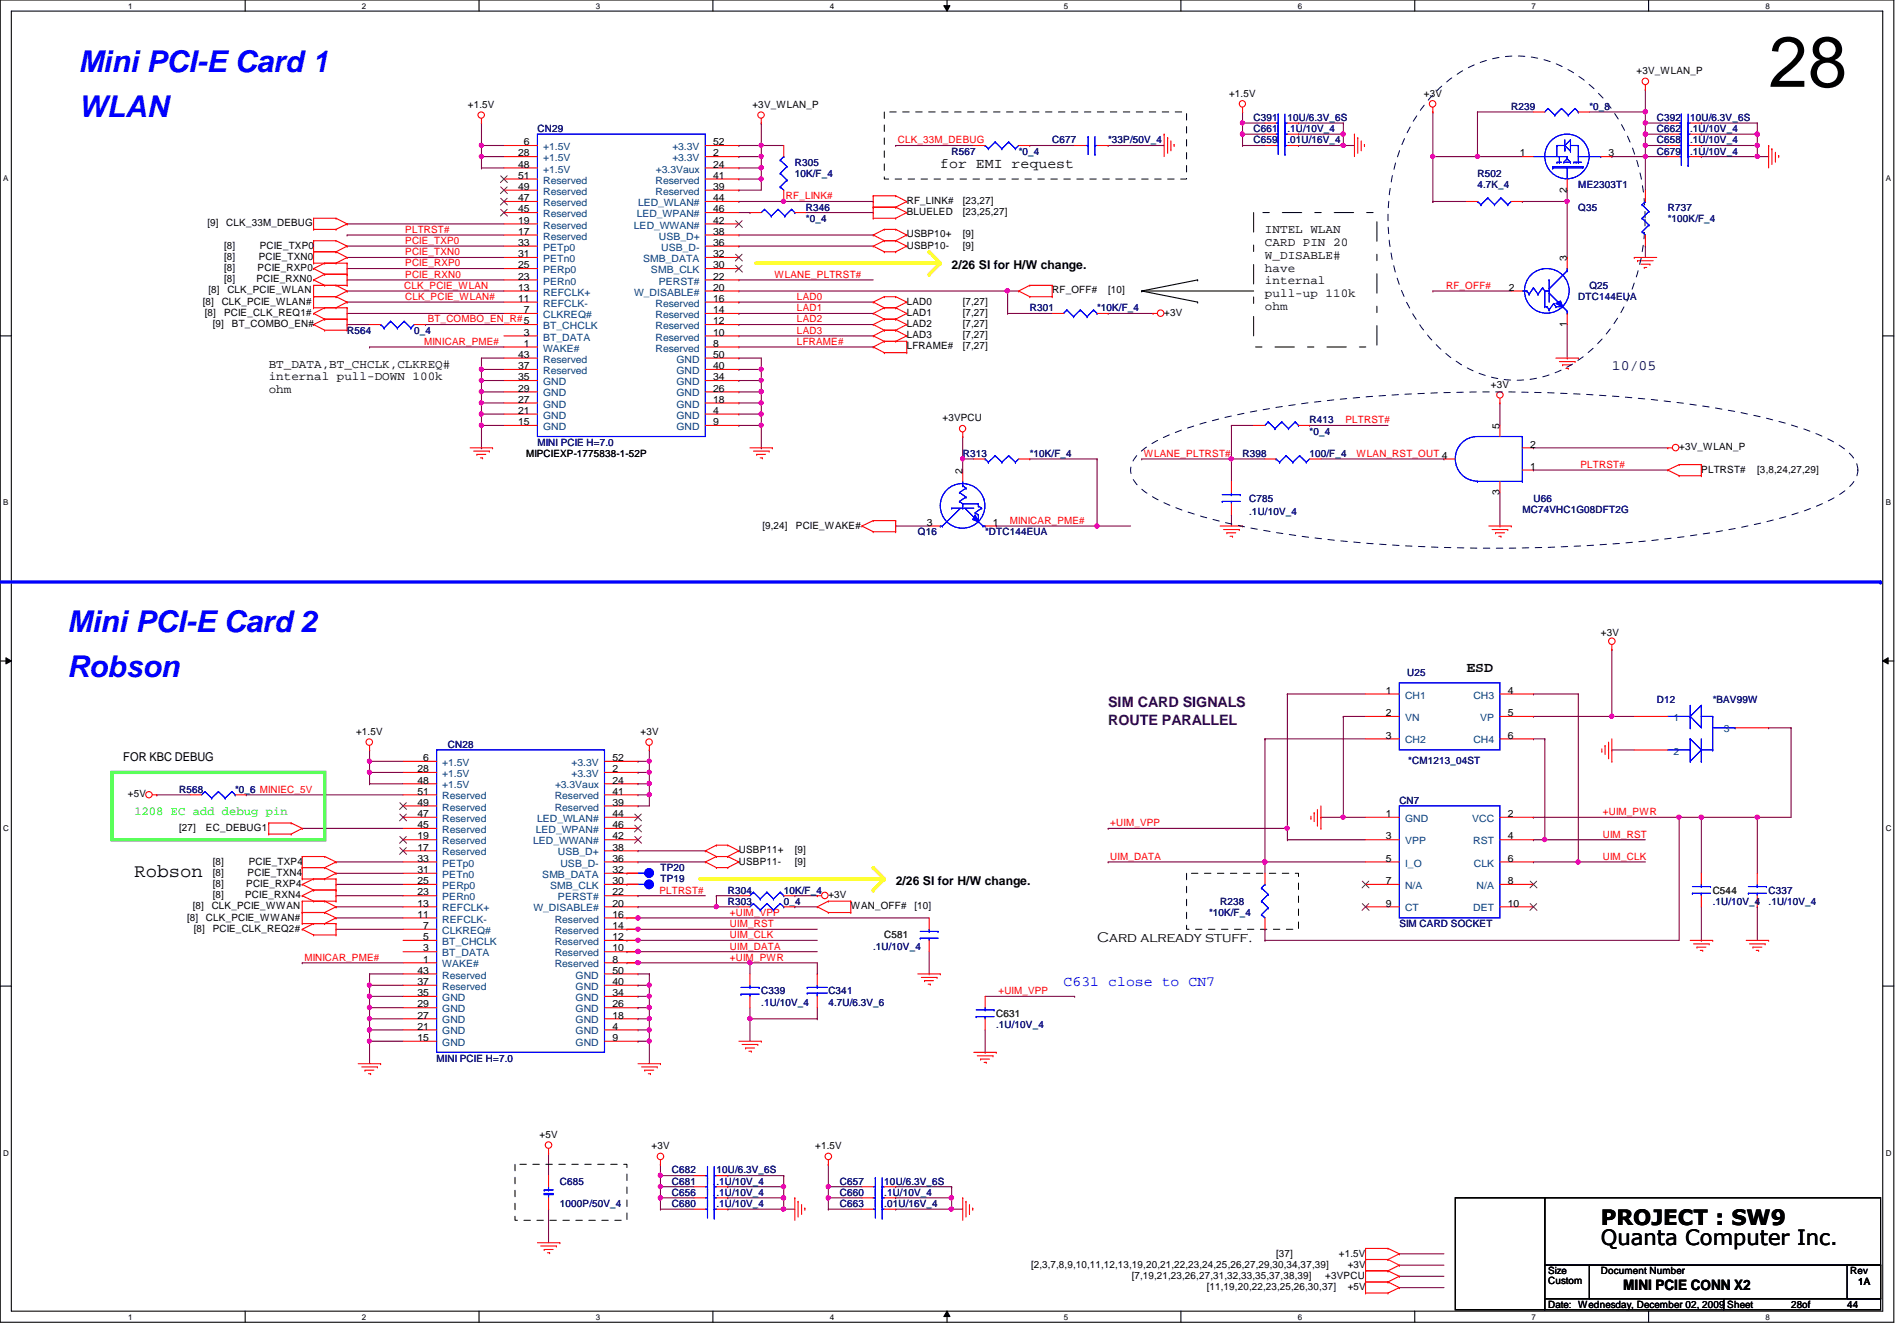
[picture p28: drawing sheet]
<svg xmlns="http://www.w3.org/2000/svg" width="297mm" height="210mm" viewBox="0 0 297 210" stroke-linecap="round" stroke-linejoin="round" font-family="sans-serif">
<defs><g id="words">
<text font-size="11.2" x="276.9" y="13.6">28</text>
<g font-size="4.7" fill="#00f">
<text x="12.3" y="11.3">Mini PCI-E Card 1</text>
<text x="12.3" y="18.3">WLAN</text>
<text x="10.5" y="98.9">Mini PCI-E Card 2</text>
<text x="10.5" y="105.9">Robson</text>
</g>
<g font-size="3.3">
<text x="250.7" y="191.7">PROJECT : SW9</text>
<text x="250.7" y="194.9">Quanta Computer Inc.</text>
</g>
<text font-size="3" x="21.1" y="137.3">Robson</text>
<g font-size="2.2">
<text x="147.2" y="26.3">for EMI request</text>
<text x="229.6" y="105.2">ESD</text>
<text x="171.8" y="147.4">Card already stuff.</text>
<text x="254.2" y="201.8">MINI PCIE CONN X2</text>
</g>
<text font-size="2.2" fill="#000040" x="252.4" y="57.9">10/05</text>
<g font-size="2.2" fill="#400040">
<text x="173.5" y="110.7">SIM CARD SIGNALS</text>
<text x="173.5" y="113.4">ROUTE PARALLEL</text>
</g>
<text font-size="2.2" fill="#00f" x="166.5" y="154.3">C631 close to CN7</text>
<g font-size="1.9">
<text x="198.1" y="36.5">INTEL WLAN</text>
<text x="198.1" y="38.5">CARD PIN 20</text>
<text x="198.1" y="40.5">W_DISABLE#</text>
<text x="149" y="42.1">2/26 SI for H/W change.</text>
<text x="198.1" y="42.5">have</text>
<text x="198.1" y="44.5">internal</text>
<text x="198.1" y="46.5">pull-up 110k</text>
<text x="198.1" y="48.5">ohm</text>
<text x="42.1" y="57.5">BT_DATA,BT_CHCLK,CLKREQ#</text>
<text x="42.1" y="59.5">internal pull-DOWN 100k</text>
<text x="42.1" y="61.5">ohm</text>
<text x="19.3" y="119.1">FOR KBC DEBUG</text>
<text x="140.2" y="138.5">2/26 SI for H/W change.</text>
</g>
<text font-size="1.9" fill="#0f0" x="21" y="127.6">1208 EC add debug pin</text>
<g font-size="1.6">
<text x="256.2" y="11.6">+3V_WLAN_P</text>
<text x="73.3" y="16.8">+1.5V</text>
<text x="117.8" y="16.8">+3V_WLAN_P</text>
<text x="192.4" y="15.1">+1.5V</text>
<text x="223" y="15.1">+3V</text>
<text x="82" y="22.7">6</text>
<text x="111.7" y="22.7">52</text>
<text x="81.1" y="28">51</text>
<text x="81.1" y="29.7">49</text>
<text x="81.1" y="26.2">48</text>
<text x="81.1" y="24.5">28</text>
<text x="111.7" y="28">41</text>
<text x="111.7" y="29.7">39</text>
<text x="111.7" y="26.2">24</text>
<text x="111.7" y="24.5">2</text>
<text x="238" y="24.5">1</text>
<text x="251.9" y="24.5">3</text>
<text x="32.5" y="35.4">[9]</text>
<text x="35.4" y="35.4">CLK_33M_DEBUG</text>
<text x="81.1" y="31.5">47</text>
<text x="81.1" y="33.2">45</text>
<text x="81.1" y="35">19</text>
<text x="111.7" y="33.2">46</text>
<text x="111.7" y="31.5">44</text>
<text x="111.7" y="35">42</text>
<text x="142" y="31.9">RF_LINK#</text>
<text x="142" y="33.7">BLUELED</text>
<text x="150.7" y="31.9">[23,27]</text>
<text x="150.7" y="33.7">[23,25,27]</text>
<text x="245.4" y="30.1" transform="rotate(-90 245.4 30.1)">2</text>
<text x="35.1" y="38.9">[8]</text>
<text x="35.1" y="40.7">[8]</text>
<text x="40.5" y="40.7">PCIE_TXN0</text>
<text x="40.7" y="38.9">PCIE_TXP0</text>
<text x="81.1" y="38.5">33</text>
<text x="81.1" y="40.3">31</text>
<text x="81.1" y="42">25</text>
<text x="81.1" y="36.7">17</text>
<text x="111.7" y="36.7">38</text>
<text x="111.7" y="38.5">36</text>
<text x="111.7" y="40.3">32</text>
<text x="111.7" y="42">30</text>
<text x="142" y="37.2">USBP10+</text>
<text x="142" y="38.9">USBP10-</text>
<text x="150.7" y="37.2">[9]</text>
<text x="150.7" y="38.9">[9]</text>
<text x="245.4" y="40.8" transform="rotate(-90 245.4 40.8)">3</text>
<text x="31.7" y="47.7">[8]</text>
<text x="32.6" y="45.9">[8]</text>
<text x="34.7" y="47.7">CLK_PCIE_WLAN#</text>
<text x="35.1" y="44.2">[8]</text>
<text x="35.1" y="42.4">[8]</text>
<text x="35.6" y="45.9">CLK_PCIE_WLAN</text>
<text x="40.2" y="44.2">PCIE_RXN0</text>
<text x="40.3" y="42.4">PCIE_RXP0</text>
<text x="81.1" y="43.8">23</text>
<text x="81.1" y="45.5">13</text>
<text x="81.1" y="47.2">11</text>
<text x="111.7" y="43.8">22</text>
<text x="111.7" y="45.5">20</text>
<text x="111.7" y="47.2">16</text>
<text x="142" y="47.7">LAD0</text>
<text x="150.7" y="47.7">[7,27]</text>
<text x="164.8" y="45.9">RF_OFF#</text>
<text x="173.5" y="45.9">[10]</text>
<text x="236.3" y="45.5">2</text>
<text x="32.1" y="49.4">[8]</text>
<text x="33.3" y="51.2">[9]</text>
<text x="35.1" y="49.4">PCIE_CLK_REQ1#</text>
<text x="36.3" y="51.2">BT_COMBO_EN#</text>
<text x="82" y="49">7</text>
<text x="82" y="52.5">3</text>
<text x="111.7" y="49">14</text>
<text x="111.7" y="50.8">12</text>
<text x="111.7" y="52.5">10</text>
<text x="142" y="49.4">LAD1</text>
<text x="142" y="51.2">LAD2</text>
<text x="142" y="53">LAD3</text>
<text x="150.7" y="49.4">[7,27]</text>
<text x="150.7" y="51.2">[7,27]</text>
<text x="150.7" y="53">[7,27]</text>
<text x="182.3" y="49.4">+3V</text>
<text x="245.4" y="51.2" transform="rotate(-90 245.4 51.2)">1</text>
<text x="81.1" y="56">43</text>
<text x="81.1" y="57.8">37</text>
<text x="81.1" y="59.5">35</text>
<text x="82" y="54.3">1</text>
<text x="111.7" y="56">50</text>
<text x="111.7" y="57.8">40</text>
<text x="111.7" y="59.5">34</text>
<text x="111.7" y="54.3">8</text>
<text x="142" y="54.7">LFRAME#</text>
<text x="150.7" y="54.7">[7,27]</text>
<text x="81.1" y="61.3">29</text>
<text x="81.1" y="63">27</text>
<text x="81.1" y="64.8">21</text>
<text x="111.7" y="61.3">26</text>
<text x="111.7" y="63">18</text>
<text x="111.7" y="64.8">4</text>
<text x="147.6" y="65.9">+3VPCU</text>
<text x="233.5" y="60.7">+3V</text>
<text x="81.1" y="66.5">15</text>
<text x="82.4" y="71.5">MIPCIEXP-1775838-1-52P</text>
<text x="111.7" y="66.5">9</text>
<text x="234.8" y="67.1" transform="rotate(-90 234.8 67.1)">5</text>
<text x="239.6" y="70.1">2</text>
<text x="262.9" y="70.5">+3V_WLAN_P</text>
<text x="150.7" y="74.1" transform="rotate(-90 150.7 74.1)">2</text>
<text x="234.8" y="77.5" transform="rotate(-90 234.8 77.5)">3</text>
<text x="239.6" y="73.5">1</text>
<text x="266.4" y="74">PLTRST#</text>
<text x="275.2" y="74">[3,8,24,27,29]</text>
<text x="119.4" y="82.8">[9,24]</text>
<text x="124.6" y="82.8">PCIE_WAKE#</text>
<text x="145.1" y="82.3">3</text>
<text x="155.5" y="82.3">1</text>
<text x="250.7" y="99.6">+3V</text>
<text x="217" y="108.6">1</text>
<text x="217" y="112.1">2</text>
<text x="236.1" y="108.6">4</text>
<text x="236.1" y="112.1">5</text>
<text x="55.7" y="115">+1.5V</text>
<text x="66.2" y="119.1">6</text>
<text x="95.9" y="119.1">52</text>
<text x="100.3" y="115">+3V</text>
<text x="217" y="115.6">3</text>
<text x="236.1" y="115.6">6</text>
<text x="20" y="124.8">+5V</text>
<text x="65.4" y="124.4">51</text>
<text x="65.4" y="122.6">48</text>
<text x="65.4" y="120.9">28</text>
<text x="95.9" y="124.4">41</text>
<text x="95.9" y="122.6">24</text>
<text x="95.9" y="120.9">2</text>
<text x="28.1" y="130">[27]</text>
<text x="32.3" y="130">EC_DEBUG1</text>
<text x="65.4" y="126.1">49</text>
<text x="65.4" y="127.9">47</text>
<text x="65.4" y="129.6">45</text>
<text x="65.4" y="131.4">19</text>
<text x="95.9" y="126.1">39</text>
<text x="95.9" y="129.6">46</text>
<text x="95.9" y="127.9">44</text>
<text x="95.9" y="131.4">42</text>
<text x="217" y="127.9">1</text>
<text x="217" y="131.4">3</text>
<text x="236.1" y="127.9">2</text>
<text x="236.1" y="131.4">4</text>
<text x="33.3" y="135.3">[8]</text>
<text x="33.3" y="137.1">[8]</text>
<text x="38.8" y="137.1">PCIE_TXN4</text>
<text x="38.9" y="135.3">PCIE_TXP4</text>
<text x="65.4" y="134.9">33</text>
<text x="65.4" y="136.7">31</text>
<text x="65.4" y="133.1">17</text>
<text x="95.9" y="133.1">38</text>
<text x="95.9" y="134.9">36</text>
<text x="95.9" y="136.7">32</text>
<text x="115.7" y="133.6">USBP11+</text>
<text x="115.7" y="135.3">USBP11-</text>
<text x="124.5" y="133.6">[9]</text>
<text x="124.5" y="135.3">[9]</text>
<text x="217" y="134.9">5</text>
<text x="236.1" y="134.9">6</text>
<text x="30.2" y="142.3">[8]</text>
<text x="33.1" y="142.3">CLK_PCIE_WWAN</text>
<text x="33.3" y="140.6">[8]</text>
<text x="33.3" y="138.8">[8]</text>
<text x="38.4" y="140.6">PCIE_RXN4</text>
<text x="38.6" y="138.8">PCIE_RXP4</text>
<text x="65.4" y="138.4">25</text>
<text x="65.4" y="140.2">23</text>
<text x="65.4" y="141.9">13</text>
<text x="65.4" y="143.6">11</text>
<text x="95.9" y="138.4">30</text>
<text x="95.9" y="140.2">22</text>
<text x="95.9" y="141.9">20</text>
<text x="95.9" y="143.6">16</text>
<text x="129.7" y="140.6">+3V</text>
<text x="133.2" y="142.3">WAN_OFF#</text>
<text x="143.2" y="142.3">[10]</text>
<text x="217" y="138.4">7</text>
<text x="217" y="141.9">9</text>
<text x="236.1" y="138.4">8</text>
<text x="236.1" y="141.9">10</text>
<text x="29.3" y="144.1">[8]</text>
<text x="30.3" y="145.8">[8]</text>
<text x="32.3" y="144.1">CLK_PCIE_WWAN#</text>
<text x="33.3" y="145.8">PCIE_CLK_REQ2#</text>
<text x="66.2" y="145.4">7</text>
<text x="66.2" y="147.2">5</text>
<text x="66.2" y="148.9">3</text>
<text x="95.9" y="145.4">14</text>
<text x="95.9" y="147.2">12</text>
<text x="95.9" y="148.9">10</text>
<text x="65.4" y="152.4">43</text>
<text x="65.4" y="154.2">37</text>
<text x="65.4" y="155.9">35</text>
<text x="66.2" y="150.7">1</text>
<text x="95.9" y="152.4">50</text>
<text x="95.9" y="154.2">40</text>
<text x="95.9" y="155.9">34</text>
<text x="95.9" y="150.7">8</text>
<text x="65.4" y="157.7">29</text>
<text x="65.4" y="159.4">27</text>
<text x="65.4" y="161.2">21</text>
<text x="95.9" y="157.7">26</text>
<text x="95.9" y="159.4">18</text>
<text x="95.9" y="161.2">4</text>
<text x="65.4" y="162.9">15</text>
<text x="95.9" y="162.9">9</text>
<text x="84.5" y="178.1">+5V</text>
<text x="102" y="179.8">+3V</text>
<text x="127.6" y="179.8">+1.5V</text>
<text x="199.8" y="196.7">[37]</text>
<text x="209.6" y="196.7">+1.5V</text>
<text x="161.5" y="198.4">[2,3,7,8,9,10,11,12,13,19,20,21,22,23,24,25,26,27,29,30,34,37,39]</text>
<text x="177.2" y="200.2">[7,19,21,23,26,27,31,32,33,35,37,38,39]</text>
<text x="189" y="201.9">[11,19,20,22,23,25,26,30,37]</text>
<text x="207.5" y="200.2">+3VPCU</text>
<text x="211" y="198.4">+3V</text>
<text x="211" y="201.9">+5V</text>
<text x="242.4" y="199.5">Size</text>
<text x="242.4" y="201">Custom</text>
<text x="250.7" y="199.5">Document Number</text>
<text x="289.7" y="199.5">Rev</text>
<text x="291" y="201.2">1A</text>
<text x="242.4" y="204.7">Date: Wednesday, December 02, 2009 Sheet</text>
<text x="280.5" y="204.7">28of</text>
<text x="289.2" y="204.7">44</text>
</g>
<g font-size="1.6" fill="#000080">
<text x="236.6" y="17.2">R239</text>
<text x="248.9" y="17.2">*0_8</text>
<text x="84.2" y="20.7">CN29</text>
<text x="164.8" y="22.4">C677</text>
<text x="173.5" y="22.4">*33P/50V_4</text>
<text x="196.3" y="20.7">C661</text>
<text x="196.3" y="19">C391</text>
<text x="196.3" y="22.4">C659</text>
<text x="201.6" y="20.7">.1U/10V_4</text>
<text x="201.6" y="19">10U/6.3V_6S</text>
<text x="201.6" y="22.4">.01U/16V_4</text>
<text x="259.4" y="22.4">C658</text>
<text x="259.4" y="19">C392</text>
<text x="259.4" y="20.7">C662</text>
<text x="264.7" y="22.4">.1U/10V_4</text>
<text x="264.7" y="19">10U/6.3V_6S</text>
<text x="264.7" y="20.7">.1U/10V_4</text>
<text x="124.5" y="26">R305</text>
<text x="124.5" y="27.7">10K/F_4</text>
<text x="149" y="24.2">R567</text>
<text x="159.5" y="24.2">*0_4</text>
<text x="231.3" y="27.7">R502</text>
<text x="231.3" y="29.5">4.7K_4</text>
<text x="247.1" y="29.5">ME2303T1</text>
<text x="259.4" y="24.2">C679</text>
<text x="264.7" y="24.2">.1U/10V_4</text>
<text x="126.2" y="33">R346</text>
<text x="126.2" y="34.7">*0_4</text>
<text x="247.1" y="33">Q35</text>
<text x="261.2" y="33">R737</text>
<text x="261.2" y="34.7">*100K/F_4</text>
<text x="247.1" y="47">DTC144EUA</text>
<text x="248.9" y="45.3">Q25</text>
<text x="54.4" y="52.2">R564</text>
<text x="64.9" y="52.2">0_4</text>
<text x="161.2" y="48.7">R301</text>
<text x="171.8" y="48.7">*10K/F_4</text>
<text x="84.2" y="69.8">MINI PCIE H=7.0</text>
<text x="150.7" y="71.5">R313</text>
<text x="161.2" y="71.5">*10K/F_4</text>
<text x="194.6" y="71.5">R398</text>
<text x="205.1" y="71.5">100/F_4</text>
<text x="205.1" y="66.3">R413</text>
<text x="205.1" y="68">*0_4</text>
<text x="143.7" y="83.8">Q16</text>
<text x="154.3" y="83.8">*DTC144EUA</text>
<text x="195.6" y="78.5">C785</text>
<text x="195.6" y="80.6">.1U/10V_4</text>
<text x="238.4" y="80.3">MC74VHC1G08DFT2G</text>
<text x="240.1" y="78.5">U66</text>
<text x="220.3" y="105.9">U25</text>
<text x="259.4" y="110.1">D12</text>
<text x="268.2" y="110.1">*BAV99W</text>
<text x="70.1" y="117.1">CN28</text>
<text x="220.5" y="119.5">*CM1213_04ST</text>
<text x="28.1" y="124.1">R568</text>
<text x="36.8" y="124.1">*0_6 MINIEC_5V</text>
<text x="219.1" y="125.9">CN7</text>
<text x="103.4" y="136.4">TP20</text>
<text x="103.4" y="138.1">TP19</text>
<text x="114" y="139.9">R304</text>
<text x="114" y="141.6">R303</text>
<text x="122.7" y="139.9">10K/F_4</text>
<text x="122.7" y="141.6">0_4</text>
<text x="189.3" y="143.4">*10K/F_4</text>
<text x="191" y="141.6">R238</text>
<text x="268.2" y="141.6">.1U/10V_4</text>
<text x="276.9" y="139.9">C337</text>
<text x="276.9" y="141.6">.1U/10V_4</text>
<text x="136.7" y="148.6">.1U/10V_4</text>
<text x="219.1" y="145.1">SIM CARD SOCKET</text>
<text x="119.2" y="155.7">C339</text>
<text x="129.7" y="155.7">C341</text>
<text x="119.2" y="157.4">.1U/10V_4</text>
<text x="129.7" y="157.4">4.7U/6.3V_6</text>
<text x="156" y="160.9">.1U/10V_4</text>
<text x="68.4" y="166.2">MINI PCIE H=7.0</text>
<text x="87.7" y="185.5">C685</text>
<text x="105.2" y="185.5">C681</text>
<text x="105.2" y="183.7">C682</text>
<text x="112.2" y="185.5">.1U/10V_4</text>
<text x="112.2" y="183.7">10U/6.3V_6S</text>
<text x="131.5" y="185.5">C657</text>
<text x="138.5" y="185.5">10U/6.3V_6S</text>
<text x="87.7" y="188.9">1000P/50V_4</text>
<text x="105.2" y="187.2">C656</text>
<text x="105.2" y="188.9">C680</text>
<text x="112.2" y="187.2">.1U/10V_4</text>
<text x="112.2" y="188.9">.1U/10V_4</text>
<text x="131.5" y="188.9">C663</text>
<text x="131.5" y="187.2">C660</text>
<text x="138.5" y="188.9">.01U/16V_4</text>
<text x="138.5" y="187.2">.1U/10V_4</text>
</g>
<g font-size="1.6" fill="#004080">
<text x="85" y="23.5">+1.5V</text>
<text x="105.3" y="23.5">+3.3V</text>
<text x="85" y="28.7">Reserved</text>
<text x="85" y="27">+1.5V</text>
<text x="85" y="25.2">+1.5V</text>
<text x="102.7" y="28.7">Reserved</text>
<text x="102.7" y="27">+3.3Vaux</text>
<text x="105.3" y="25.2">+3.3V</text>
<text x="85" y="30.5">Reserved</text>
<text x="85" y="32.3">Reserved</text>
<text x="85" y="34">Reserved</text>
<text x="85" y="35.8">Reserved</text>
<text x="99.3" y="35.8">LED_WWAN#</text>
<text x="99.7" y="34">LED_WPAN#</text>
<text x="99.9" y="32.3">LED_WLAN#</text>
<text x="102.7" y="30.5">Reserved</text>
<text x="85" y="39.2">PETp0</text>
<text x="85" y="41">PETn0</text>
<text x="85" y="37.5">Reserved</text>
<text x="100.7" y="41">SMB_DATA</text>
<text x="103.2" y="37.5">USB_D+</text>
<text x="103.5" y="39.2">USB_D-</text>
<text x="85" y="42.8">PERp0</text>
<text x="85" y="44.5">PERn0</text>
<text x="85" y="46.3">REFCLK+</text>
<text x="99.3" y="46.3">W_DISABLE#</text>
<text x="101.9" y="42.8">SMB_CLK</text>
<text x="103.2" y="44.5">PERST#</text>
<text x="85" y="48">REFCLK-</text>
<text x="85" y="49.8">CLKREQ#</text>
<text x="85" y="51.5">BT_CHCLK</text>
<text x="85" y="53.3">BT_DATA</text>
<text x="102.7" y="48">Reserved</text>
<text x="102.7" y="49.8">Reserved</text>
<text x="102.7" y="51.5">Reserved</text>
<text x="102.7" y="53.3">Reserved</text>
<text x="85" y="56.8">Reserved</text>
<text x="85" y="58.5">Reserved</text>
<text x="85" y="55">WAKE#</text>
<text x="102.7" y="55">Reserved</text>
<text x="105.9" y="56.8">GND</text>
<text x="105.9" y="58.5">GND</text>
<text x="85" y="60.3">GND</text>
<text x="85" y="62.1">GND</text>
<text x="85" y="63.8">GND</text>
<text x="85" y="65.5">GND</text>
<text x="105.9" y="60.3">GND</text>
<text x="105.9" y="62.1">GND</text>
<text x="105.9" y="63.8">GND</text>
<text x="105.9" y="65.5">GND</text>
<text x="85" y="67.3">GND</text>
<text x="105.9" y="67.3">GND</text>
<text x="220" y="109.3">CH1</text>
<text x="220" y="112.9">VN</text>
<text x="230.7" y="109.3">CH3</text>
<text x="231.8" y="112.9">VP</text>
<text x="262" y="112.9">1</text>
<text x="69.3" y="119.9">+1.5V</text>
<text x="89.5" y="119.9">+3.3V</text>
<text x="220" y="116.4">CH2</text>
<text x="230.7" y="116.4">CH4</text>
<text x="262" y="118.1">2</text>
<text x="269.9" y="114.6">3</text>
<text x="69.3" y="125.1">Reserved</text>
<text x="69.3" y="123.4">+1.5V</text>
<text x="69.3" y="121.6">+1.5V</text>
<text x="86.9" y="125.1">Reserved</text>
<text x="86.9" y="123.4">+3.3Vaux</text>
<text x="89.5" y="121.6">+3.3V</text>
<text x="69.3" y="126.9">Reserved</text>
<text x="69.3" y="128.7">Reserved</text>
<text x="69.3" y="130.4">Reserved</text>
<text x="83.9" y="130.4">LED_WPAN#</text>
<text x="84.1" y="128.7">LED_WLAN#</text>
<text x="86.9" y="126.9">Reserved</text>
<text x="220" y="128.7">GND</text>
<text x="230.5" y="128.7">VCC</text>
<text x="69.3" y="135.6">PETp0</text>
<text x="69.3" y="137.4">PETn0</text>
<text x="69.3" y="132.2">Reserved</text>
<text x="69.3" y="133.9">Reserved</text>
<text x="83.5" y="132.2">LED_WWAN#</text>
<text x="84.9" y="137.4">SMB_DATA</text>
<text x="87.4" y="133.9">USB_D+</text>
<text x="87.8" y="135.6">USB_D-</text>
<text x="220" y="132.2">VPP</text>
<text x="220" y="135.6">I_O</text>
<text x="230.7" y="132.2">RST</text>
<text x="230.8" y="135.6">CLK</text>
<text x="69.3" y="139.1">PERp0</text>
<text x="69.3" y="140.9">PERn0</text>
<text x="69.3" y="142.7">REFCLK+</text>
<text x="83.5" y="142.7">W_DISABLE#</text>
<text x="86.1" y="139.1">SMB_CLK</text>
<text x="87.4" y="140.9">PERST#</text>
<text x="220" y="139.1">N/A</text>
<text x="220" y="142.7">CT</text>
<text x="230.7" y="142.7">DET</text>
<text x="231.2" y="139.1">N/A</text>
<text x="69.3" y="144.4">REFCLK-</text>
<text x="69.3" y="146.2">CLKREQ#</text>
<text x="69.3" y="147.9">BT_CHCLK</text>
<text x="69.3" y="149.7">BT_DATA</text>
<text x="86.9" y="144.4">Reserved</text>
<text x="86.9" y="146.2">Reserved</text>
<text x="86.9" y="147.9">Reserved</text>
<text x="86.9" y="149.7">Reserved</text>
<text x="69.3" y="153.2">Reserved</text>
<text x="69.3" y="154.9">Reserved</text>
<text x="69.3" y="151.4">WAKE#</text>
<text x="86.9" y="151.4">Reserved</text>
<text x="90.1" y="153.2">GND</text>
<text x="90.1" y="154.9">GND</text>
<text x="69.3" y="156.7">GND</text>
<text x="69.3" y="158.5">GND</text>
<text x="69.3" y="160.2">GND</text>
<text x="69.3" y="161.9">GND</text>
<text x="90.1" y="156.7">GND</text>
<text x="90.1" y="158.5">GND</text>
<text x="90.1" y="160.2">GND</text>
<text x="90.1" y="161.9">GND</text>
<text x="69.3" y="163.7">GND</text>
<text x="90.1" y="163.7">GND</text>
</g>
<g font-size="1.6" fill="#f00">
<text x="140.6" y="22.4">CLK_33M_DEBUG</text>
<text x="123.1" y="31.2">RF_LINK#</text>
<text x="63.5" y="40">PCIE_TXN0</text>
<text x="63.5" y="38.2">PCIE_TXP0</text>
<text x="63.5" y="41.7">PCIE_RXP0</text>
<text x="63.5" y="36.4">PLTRST#</text>
<text x="63.3" y="45.2">CLK_PCIE_WLAN</text>
<text x="63.5" y="46.9">CLK_PCIE_WLAN#</text>
<text x="63.5" y="43.5">PCIE_RXN0</text>
<text x="121.3" y="43.5">WLANE_PLTRST#</text>
<text x="124.8" y="46.9">LAD0</text>
<text x="226.4" y="45.2">RF_OFF#</text>
<text x="66.4" y="54">MINICAR_PME#</text>
<text x="67" y="50.5">BT_COMBO_EN_R#5</text>
<text x="124.8" y="54">LFRAME#</text>
<text x="124.8" y="48.7">LAD1</text>
<text x="124.8" y="52.2">LAD3</text>
<text x="124.8" y="50.5">LAD2</text>
<text x="179.1" y="71.5">WLANE_PLTRST#</text>
<text x="210.7" y="66.3">PLTRST#</text>
<text x="212.4" y="71.5">WLAN_RST_OUT 4</text>
<text x="247.5" y="73.2">PLTRST#</text>
<text x="158.1" y="82">MINICAR_PME#</text>
<text x="173.9" y="129.3">+UIM_VPP</text>
<text x="251" y="127.6">+UIM_PWR</text>
<text x="251" y="131.1">UIM_RST</text>
<text x="173.9" y="134.6">UIM_DATA</text>
<text x="251" y="134.6">UIM_CLK</text>
<text x="103.2" y="139.9">PLTRST#</text>
<text x="114.3" y="143.3">+UIM_VPP</text>
<text x="114.3" y="148.6">UIM_DATA</text>
<text x="114.3" y="145.1">UIM_RST</text>
<text x="114.3" y="146.9">UIM_CLK</text>
<text x="47.7" y="150.4">MINICAR_PME#</text>
<text x="114.3" y="150.4">+UIM_PWR</text>
<text x="156.3" y="155.6">+UIM_VPP</text>
</g>
<g font-size="1.6" fill="#008000">
<text x="268.2" y="139.9">C544</text>
<text x="138.5" y="146.9">C581</text>
<text x="156" y="159.2">C631</text>
</g>
<g font-size="1.3">
<text x="20.1" y="1.4">1</text>
<text x="56.7" y="1.4">2</text>
<text x="93.3" y="1.4">3</text>
<text x="129.9" y="1.4">4</text>
<text x="166.6" y="1.4">5</text>
<text x="203.2" y="1.4">6</text>
<text x="239.8" y="1.4">7</text>
<text x="276.4" y="1.4">8</text>
<text x=".5" y="28.3">A</text>
<text x="295.3" y="28.3">A</text>
<text x=".5" y="79.1">B</text>
<text x="295.3" y="79.1">B</text>
<text x=".5" y="130">C</text>
<text x="295.3" y="130">C</text>
<text x=".5" y="180.9">D</text>
<text x="295.3" y="180.9">D</text>
<text x="20.1" y="206.6">1</text>
<text x="56.7" y="206.6">2</text>
<text x="93.3" y="206.6">3</text>
<text x="129.9" y="206.6">4</text>
<text x="166.6" y="206.6">5</text>
<text x="203.2" y="206.6">6</text>
<text x="239.8" y="206.6">7</text>
<text x="276.4" y="206.6">8</text>
</g>
</g></defs>
<path d="M0 0h296.5v207h-296.5zM1.8 1.7h293v203.5h-293z" fill="none" stroke="#000" stroke-width=".17"/>
<g fill="#fff">
<path d="M20.1 .2h.6v1.4h-.6z"/>
<path d="M20.1 205.4h.6v1.4h-.6z"/>
</g>
<path d="M38.4 0v1.7M38.4 205.2v1.8" fill="none" stroke="#000" stroke-width=".17"/>
<g fill="#fff">
<path d="M56.7 .2h.7v1.4h-.7z"/>
<path d="M56.7 205.4h.7v1.4h-.7z"/>
</g>
<path d="M75 0v1.7M75 205.2v1.8" fill="none" stroke="#000" stroke-width=".17"/>
<g fill="#fff">
<path d="M93.3 .2h.7v1.4h-.7z"/>
<path d="M93.3 205.4h.7v1.4h-.7z"/>
</g>
<path d="M111.6 0v1.7M111.6 205.2v1.8" fill="none" stroke="#000" stroke-width=".17"/>
<g fill="#fff">
<path d="M129.9 .2h.7v1.4h-.7z"/>
<path d="M129.9 205.4h.7v1.4h-.7z"/>
</g>
<path d="M148.3 0v1.7M148.3 205.2v1.8" fill="none" stroke="#000" stroke-width=".17"/>
<path d="M147.8 .9h1l-.5 .8zM148.3 205.2l.5 .9h-1z" fill="#000"/>
<path d="M147.8 .9h1l-.5 .8zM148.3 205.2l.5 .9h-1z" fill="none" stroke="#000" stroke-width=".16"/>
<g fill="#fff">
<path d="M166.6 .2h.7v1.4h-.7z"/>
<path d="M166.6 205.4h.7v1.4h-.7z"/>
</g>
<path d="M184.9 0v1.7M184.9 205.2v1.8" fill="none" stroke="#000" stroke-width=".17"/>
<g fill="#fff">
<path d="M203.2 .2h.7v1.4h-.7z"/>
<path d="M203.2 205.4h.7v1.4h-.7z"/>
</g>
<path d="M221.5 0v1.7M221.5 205.2v1.8" fill="none" stroke="#000" stroke-width=".17"/>
<g fill="#fff">
<path d="M239.8 .2h.7v1.4h-.7z"/>
<path d="M239.8 205.4h.7v1.4h-.7z"/>
</g>
<path d="M258.1 0v1.7M258.1 205.2v1.8" fill="none" stroke="#000" stroke-width=".17"/>
<g fill="#fff">
<path d="M276.4 .2h.7v1.4h-.7z"/>
<path d="M276.4 205.4h.7v1.4h-.7z"/>
<path d="M.5 27.1h.8v1.4h-.8z"/>
<path d="M295.3 27.1h.8v1.4h-.8z"/>
<path d="M.5 78h.8v1.4h-.8z"/>
<path d="M295.3 78h.8v1.4h-.8z"/>
</g>
<path d="M0 52.6h1.8M294.8 52.6h1.7" fill="none" stroke="#000" stroke-width=".17"/>
<g fill="#fff">
<path d="M.5 128.9h.9v1.4h-.9z"/>
<path d="M295.3 128.9h.9v1.4h-.9z"/>
</g>
<path d="M0 103.5h1.8M294.8 103.5h1.7" fill="none" stroke="#000" stroke-width=".17"/>
<path d="M.9 103l.9 .5-.9 .4zM294.8 103.5l.9-.5v.9z" fill="#000"/>
<path d="M.9 103l.9 .5-.9 .4zM294.8 103.5l.9-.5v.9z" fill="none" stroke="#000" stroke-width=".16"/>
<g fill="#fff">
<path d="M.5 179.7h.9v1.4h-.9z"/>
<path d="M295.3 179.7h.9v1.4h-.9z"/>
</g>
<path d="M0 154.3h1.8M294.8 154.3h1.7" fill="none" stroke="#000" stroke-width=".17"/>
<path d="M57.9 152.4h.1M57.9 152.4v1.8M57.9 163h.1M57.9 163v3.5" fill="none" stroke="#800040" stroke-width=".17"/>
<circle cx="57.8" cy="163" r=".32" fill="#f0f"/>
<circle cx="57.8" cy="163" r=".32" fill="none" stroke="#f0f" stroke-width=".17"/>
<path d="M57.9 154.2h.1M57.9 154.2v1.8" fill="none" stroke="#800040" stroke-width=".17"/>
<circle cx="57.8" cy="154.2" r=".32" fill="#f0f"/>
<circle cx="57.8" cy="154.2" r=".32" fill="none" stroke="#f0f" stroke-width=".17"/>
<path d="M57.9 157.7h.1M57.9 157.7v1.8" fill="none" stroke="#800040" stroke-width=".17"/>
<circle cx="57.8" cy="157.7" r=".33" fill="#f0f"/>
<circle cx="57.8" cy="157.7" r=".33" fill="none" stroke="#f0f" stroke-width=".17"/>
<path d="M57.9 156h.1M57.9 156v1.7" fill="none" stroke="#800040" stroke-width=".17"/>
<circle cx="57.8" cy="155.9" r=".32" fill="#f0f"/>
<circle cx="57.8" cy="155.9" r=".32" fill="none" stroke="#f0f" stroke-width=".17"/>
<g fill="none" stroke="#800040" stroke-width=".17">
<path d="M57.9 119.2h.1M57.9 119.2h5.2M99.9 119.2h.1M99.9 119.2h1.8M52.6 138.4h.1M52.6 134.9h.1M52.6 136.7h.1M52.6 138.4h10.5M52.6 134.9h10.5M52.6 136.7h10.5M57.9 120.9h.1M57.9 122.7h.1"/>
<path d="M57.9 120.9h5.2M57.9 122.7h5.2M99.9 120.9h.1M99.9 122.7h.1M99.9 124.4h.1M99.9 120.9h1.8M99.9 122.7h1.8M99.9 124.4h1.8M52.6 140.2h.1M52.6 140.2h10.5M99.9 159.5h.1M99.9 159.5h1.8"/>
</g>
<circle cx="101.7" cy="124.4" r=".32" fill="#f0f"/>
<circle cx="101.7" cy="124.4" r=".32" fill="none" stroke="#f0f" stroke-width=".17"/>
<path d="M99.9 126.2h.1M99.9 126.2h1.8M99.9 152.4h.1M99.9 152.4h1.8M101.7 159.5h.1M101.7 159.5v1.7" fill="none" stroke="#800040" stroke-width=".17"/>
<circle cx="101.7" cy="159.4" r=".32" fill="#f0f"/>
<circle cx="101.7" cy="159.4" r=".32" fill="none" stroke="#f0f" stroke-width=".17"/>
<path d="M99.9 154.2h.1M99.9 154.2h1.8" fill="none" stroke="#800040" stroke-width=".17"/>
<circle cx="101.7" cy="154.2" r=".32" fill="#f0f"/>
<circle cx="101.7" cy="154.2" r=".32" fill="none" stroke="#f0f" stroke-width=".17"/>
<path d="M99.9 156h.1M99.9 157.7h.1M99.9 156h1.8M99.9 157.7h1.8M99.9 161.2h.1M99.9 163h.1M99.9 161.2h1.8M99.9 163h1.8" fill="none" stroke="#800040" stroke-width=".17"/>
<circle cx="101.7" cy="163" r=".32" fill="#f0f"/>
<circle cx="101.7" cy="163" r=".32" fill="none" stroke="#f0f" stroke-width=".17"/>
<g fill="none" stroke="#800040" stroke-width=".17">
<path d="M57.9 152.4h.1M57.9 154.2h.1M57.9 156h.1M57.9 157.7h.1M57.9 159.5h.1M57.9 152.4h5.2M57.9 154.2h5.2M57.9 156h5.2M57.9 157.7h5.2M57.9 159.5h5.2M112.2 140.2h.1M112.2 141.9h.1"/>
<path d="M112.2 141.9h3.5M112.2 140.2h3.5M112.2 140.2v1.7M124.5 141.9h.1M124.5 141.9h3.5"/>
</g>
<circle cx="112.2" cy="141.9" r=".32" fill="#f0f"/>
<circle cx="112.2" cy="141.9" r=".32" fill="none" stroke="#f0f" stroke-width=".17"/>
<g fill="none" stroke="#800040" stroke-width=".17">
<path d="M124.5 140.2h.1M124.5 140.2h3.5M85.9 180.5h.1M85.9 189.3h.1M85.9 180.5v3.5M85.9 189.3v5.2M129.7 187.5h.1M129.7 187.5h5.3M219.1 196.3h.1M219.1 198h.1M219.1 199.8h.1M219.1 196.3h7"/>
<path d="M219.1 198h7M219.1 199.8h7M219.1 201.5h.1M219.1 201.5h7"/>
</g>
<circle cx="129.7" cy="187.5" r=".33" fill="#f0f"/>
<circle cx="129.7" cy="187.5" r=".33" fill="none" stroke="#f0f" stroke-width=".17"/>
<path d="M129.7 189.3h.1M129.7 187.5h.1M129.7 185.8h.1M129.7 189.3h5.3M129.7 187.5v1.8M129.7 185.8h5.3M140.2 189.3h.1M140.2 189.3h8.8" fill="none" stroke="#800040" stroke-width=".17"/>
<circle cx="129.7" cy="185.7" r=".32" fill="#f0f"/>
<circle cx="129.7" cy="185.7" r=".32" fill="none" stroke="#f0f" stroke-width=".17"/>
<path d="M140.2 185.8h.1M140.2 185.8h8.8M149 187.5h.1M149 187.5v1.8" fill="none" stroke="#800040" stroke-width=".17"/>
<circle cx="149" cy="189.2" r=".33" fill="#f0f"/>
<circle cx="149" cy="189.2" r=".33" fill="none" stroke="#f0f" stroke-width=".17"/>
<circle cx="149" cy="187.5" r=".34" fill="#f0f"/>
<circle cx="149" cy="187.5" r=".34" fill="none" stroke="#f0f" stroke-width=".17"/>
<g fill="none" stroke="#800040" stroke-width=".17">
<path d="M103.4 182.2h.1M103.4 182.2v1.8M114 187.5h.1M114 187.5h8.7M122.7 189.3h.1M122.7 189.3h1.8M129.7 185.8h.1M129.7 182.2h.1M129.7 182.2v5.3M140.2 187.5h.1M149 185.8h.1M149 189.3h.1"/>
<path d="M149 185.8v1.7h-8.8M149 189.3h1.7"/>
</g>
<circle cx="103.4" cy="184" r=".33" fill="#f0f"/>
<circle cx="103.4" cy="184" r=".33" fill="none" stroke="#f0f" stroke-width=".17"/>
<path d="M122.7 187.5h.1M122.7 187.5v1.8" fill="none" stroke="#800040" stroke-width=".17"/>
<circle cx="122.7" cy="187.5" r=".34" fill="#f0f"/>
<circle cx="122.7" cy="187.5" r=".34" fill="none" stroke="#f0f" stroke-width=".17"/>
<path d="M103.4 187.5h.1M103.4 189.3h.1M103.4 187.5h5.3M103.4 189.3h5.3M114 189.3h.1M114 189.3h8.7" fill="none" stroke="#800040" stroke-width=".17"/>
<circle cx="122.7" cy="189.2" r=".33" fill="#f0f"/>
<circle cx="122.7" cy="189.2" r=".33" fill="none" stroke="#f0f" stroke-width=".17"/>
<path d="M103.4 187.5h.1M103.4 187.5v1.8" fill="none" stroke="#800040" stroke-width=".17"/>
<circle cx="103.4" cy="187.5" r=".33" fill="#f0f"/>
<circle cx="103.4" cy="187.5" r=".33" fill="none" stroke="#f0f" stroke-width=".17"/>
<path d="M103.4 185.8h.1M103.4 184h.1M103.4 184h5.3M103.4 185.8h5.3M103.4 185.8v1.7M114 184h.1M114 184h8.7" fill="none" stroke="#800040" stroke-width=".17"/>
<circle cx="103.4" cy="185.7" r=".32" fill="#f0f"/>
<circle cx="103.4" cy="185.7" r=".32" fill="none" stroke="#f0f" stroke-width=".17"/>
<path d="M114 185.8h.1M114 185.8h8.7M122.7 185.8h.1M122.7 184h.1M122.7 184v3.5" fill="none" stroke="#800040" stroke-width=".17"/>
<circle cx="122.7" cy="185.7" r=".33" fill="#f0f"/>
<circle cx="122.7" cy="185.7" r=".33" fill="none" stroke="#f0f" stroke-width=".17"/>
<path d="M57.9 159.5h.1M57.9 159.5v1.7M103.4 184h.1M103.4 184v1.8" fill="none" stroke="#800040" stroke-width=".17"/>
<circle cx="57.8" cy="159.4" r=".32" fill="#f0f"/>
<circle cx="57.8" cy="159.4" r=".32" fill="none" stroke="#f0f" stroke-width=".17"/>
<path d="M101.7 161.2h.1M101.7 161.2v1.8" fill="none" stroke="#800040" stroke-width=".17"/>
<circle cx="101.6" cy="161.2" r=".33" fill="#f0f"/>
<circle cx="101.6" cy="161.2" r=".33" fill="none" stroke="#f0f" stroke-width=".17"/>
<path d="M101.7 122.7h.1M101.7 122.7v1.7" fill="none" stroke="#800040" stroke-width=".17"/>
<circle cx="101.6" cy="122.6" r=".33" fill="#f0f"/>
<circle cx="101.6" cy="122.6" r=".33" fill="none" stroke="#f0f" stroke-width=".17"/>
<path d="M57.9 161.2h.1M57.9 161.2v1.8" fill="none" stroke="#800040" stroke-width=".17"/>
<circle cx="57.8" cy="161.2" r=".33" fill="#f0f"/>
<circle cx="57.8" cy="161.2" r=".33" fill="none" stroke="#f0f" stroke-width=".17"/>
<g fill="none" stroke="#800040" stroke-width=".17">
<path d="M101.7 117.4h.1M101.7 117.4v1.8M47.3 129.7h.1M47.3 129.7h15.8M101.7 124.4h.1M101.7 120.9h.1M101.7 120.9v1.8M101.7 124.4v1.8M101.7 152.4h.1M101.7 152.4v1.8M57.9 161.2h.1M57.9 163h.1"/>
<path d="M57.9 161.2h5.2M57.9 163h5.2"/>
</g>
<circle cx="101.7" cy="120.9" r=".32" fill="#f0f"/>
<circle cx="101.7" cy="120.9" r=".32" fill="none" stroke="#f0f" stroke-width=".17"/>
<path d="M101.7 119.2h.1M101.7 119.2v1.7" fill="none" stroke="#800040" stroke-width=".17"/>
<circle cx="101.7" cy="119.1" r=".32" fill="#f0f"/>
<circle cx="101.7" cy="119.1" r=".32" fill="none" stroke="#f0f" stroke-width=".17"/>
<path d="M57.9 120.9h.1M57.9 120.9v1.8M52.6 143.7h.1M52.6 141.9h.1M52.6 145.5h.1M52.6 143.7h10.5M52.6 141.9h10.5M52.6 145.5h10.5" fill="none" stroke="#800040" stroke-width=".17"/>
<circle cx="57.8" cy="120.9" r=".32" fill="#f0f"/>
<circle cx="57.8" cy="120.9" r=".32" fill="none" stroke="#f0f" stroke-width=".17"/>
<path d="M57.9 119.2h.1M57.9 119.2v1.7" fill="none" stroke="#800040" stroke-width=".17"/>
<circle cx="57.8" cy="119.1" r=".32" fill="#f0f"/>
<circle cx="57.8" cy="119.1" r=".32" fill="none" stroke="#f0f" stroke-width=".17"/>
<path d="M57.9 117.4h.1M57.9 117.4v1.8M99.9 134.9h.1M99.9 133.2h.1M99.9 134.9h10.5M99.9 133.2h10.5M99.9 140.2h.1M99.9 140.2h10.5M101.7 154.2h.1M101.7 157.7h.1M101.7 154.2v1.8M101.7 157.7v1.8" fill="none" stroke="#800040" stroke-width=".17"/>
<circle cx="101.6" cy="157.7" r=".33" fill="#f0f"/>
<circle cx="101.6" cy="157.7" r=".33" fill="none" stroke="#f0f" stroke-width=".17"/>
<path d="M101.7 156h.1M101.7 156v1.7" fill="none" stroke="#800040" stroke-width=".17"/>
<circle cx="101.7" cy="155.9" r=".32" fill="#f0f"/>
<circle cx="101.7" cy="155.9" r=".32" fill="none" stroke="#f0f" stroke-width=".17"/>
<g fill="none" stroke="#800040" stroke-width=".17">
<path d="M194.6 17.5h.1M194.6 17.5v1.8M257.6 17.5h.1M257.6 17.5v1.8M210.4 22.8h.1M210.4 22.8h1.7M275.2 22.8h.1M275.2 22.8v1.7M47.3 150.7h.1M47.3 150.7h15.8M99.9 141.9h.1M99.9 141.9h12.3"/>
<path d="M101.7 163h.1M101.7 163v3.5"/>
</g>
<circle cx="257.6" cy="19.2" r=".33" fill="#f0f"/>
<circle cx="257.6" cy="19.2" r=".33" fill="none" stroke="#f0f" stroke-width=".17"/>
<circle cx="257.6" cy="17.5" r=".34" fill="#f0f"/>
<circle cx="257.6" cy="17.5" r=".34" fill="none" stroke="#f0f" stroke-width=".17"/>
<path d="M203.3 21h.1M203.3 21h7.1M210.4 21h.1M210.4 21v1.8M275.2 24.5h.1M275.2 24.5h1.7" fill="none" stroke="#800040" stroke-width=".17"/>
<circle cx="210.3" cy="21" r=".34" fill="#f0f"/>
<circle cx="210.3" cy="21" r=".34" fill="none" stroke="#f0f" stroke-width=".17"/>
<path d="M257.6 22.8h.1M257.6 22.8h3.6M266.4 21h.1M266.4 21h8.8" fill="none" stroke="#800040" stroke-width=".17"/>
<circle cx="257.6" cy="22.7" r=".33" fill="#f0f"/>
<circle cx="257.6" cy="22.7" r=".33" fill="none" stroke="#f0f" stroke-width=".17"/>
<path d="M257.6 24.5h.1M257.6 24.5h3.6" fill="none" stroke="#800040" stroke-width=".17"/>
<circle cx="257.6" cy="24.5" r=".33" fill="#f0f"/>
<circle cx="257.6" cy="24.5" r=".33" fill="none" stroke="#f0f" stroke-width=".17"/>
<g fill="none" stroke="#800040" stroke-width=".17">
<path d="M194.6 19.3h.1M194.6 19.3v1.7M203.3 19.3h.1M203.3 19.3h7.1M210.4 19.3h.1M210.4 19.3v1.7M266.4 19.3h.1M266.4 19.3h8.8M257.6 22.8h.1M257.6 22.8v1.7M266.4 22.8h.1M266.4 24.5h.1"/>
<path d="M266.4 22.8h8.8M266.4 24.5h8.8"/>
</g>
<circle cx="275.2" cy="24.5" r=".33" fill="#f0f"/>
<circle cx="275.2" cy="24.5" r=".33" fill="none" stroke="#f0f" stroke-width=".17"/>
<path d="M257.6 19.3h.1M257.6 19.3v1.7" fill="none" stroke="#800040" stroke-width=".17"/>
<circle cx="257.6" cy="21" r=".34" fill="#f0f"/>
<circle cx="257.6" cy="21" r=".34" fill="none" stroke="#f0f" stroke-width=".17"/>
<path d="M275.2 19.3h.1M275.2 19.3v3.5M275.2 21h.1" fill="none" stroke="#800040" stroke-width=".17"/>
<circle cx="275.2" cy="22.7" r=".33" fill="#f0f"/>
<circle cx="275.2" cy="22.7" r=".33" fill="none" stroke="#f0f" stroke-width=".17"/>
<circle cx="275.2" cy="21" r=".34" fill="#f0f"/>
<circle cx="275.2" cy="21" r=".34" fill="none" stroke="#f0f" stroke-width=".17"/>
<path d="M194.6 21h.1M194.6 21h3.5M257.6 21h.1M257.6 21v1.8M257.6 21h3.6" fill="none" stroke="#800040" stroke-width=".17"/>
<circle cx="194.5" cy="21" r=".33" fill="#f0f"/>
<circle cx="194.5" cy="21" r=".33" fill="none" stroke="#f0f" stroke-width=".17"/>
<path d="M257.6 19.3h.1M257.6 19.3h3.6M194.6 22.8h.1M194.6 21h.1M194.6 22.8h3.5M194.6 21v1.8M203.3 22.8h.1M203.3 22.8h7.1" fill="none" stroke="#800040" stroke-width=".17"/>
<circle cx="210.3" cy="22.7" r=".33" fill="#f0f"/>
<circle cx="210.3" cy="22.7" r=".33" fill="none" stroke="#f0f" stroke-width=".17"/>
<path d="M194.6 19.3h.1M194.6 19.3h3.5" fill="none" stroke="#800040" stroke-width=".17"/>
<circle cx="194.5" cy="19.2" r=".32" fill="#f0f"/>
<circle cx="194.5" cy="19.2" r=".32" fill="none" stroke="#f0f" stroke-width=".17"/>
<g fill="none" stroke="#800040" stroke-width=".17">
<path d="M161.2 22.8h.1M161.2 22.8h7.1M54.4 50.8h.1M54.4 50.8h3.5M75.4 56h.1M75.4 56h3.5M115.7 45.6h.1M115.7 45.6h42.1M157.8 45.6h.1M157.8 49.1h.1M157.8 45.6v3.5M157.8 49.1h7"/>
<path d="M173.5 49.1h.1M173.5 49.1h7M150.7 71.8h.1M150.7 71.8h1.8M150.7 71.8v1.8M161.2 71.8h.1M161.2 71.8h10.6M171.8 71.8h.1M171.8 71.8v10.5h-15.8M156 82.3h.1"/>
</g>
<circle cx="150.7" cy="71.8" r=".32" fill="#f0f"/>
<circle cx="150.7" cy="71.8" r=".32" fill="none" stroke="#f0f" stroke-width=".17"/>
<path d="M75.4 26.3h.1M75.4 24.5h.1M75.4 26.3h3.5M75.4 24.5v1.8" fill="none" stroke="#800040" stroke-width=".17"/>
<circle cx="75.4" cy="24.5" r=".32" fill="#f0f"/>
<circle cx="75.4" cy="24.5" r=".32" fill="none" stroke="#f0f" stroke-width=".17"/>
<path d="M75.4 22.8h.1M75.4 22.8v1.7M66.6 50.8h.1M66.6 50.8h12.3" fill="none" stroke="#800040" stroke-width=".17"/>
<circle cx="75.4" cy="22.7" r=".32" fill="#f0f"/>
<circle cx="75.4" cy="22.7" r=".32" fill="none" stroke="#f0f" stroke-width=".17"/>
<path d="M75.4 19.3h.1M75.4 19.3v3.5M115.7 22.8h.1M115.7 24.5h.1M115.7 22.8h3.5M115.7 24.5h3.5M119.2 28h.1M119.2 28v1.8" fill="none" stroke="#800040" stroke-width=".17"/>
<circle cx="119.2" cy="28" r=".32" fill="#f0f"/>
<circle cx="119.2" cy="28" r=".32" fill="none" stroke="#f0f" stroke-width=".17"/>
<path d="M115.7 26.3h.1M115.7 26.3h3.5" fill="none" stroke="#800040" stroke-width=".17"/>
<circle cx="119.2" cy="26.2" r=".33" fill="#f0f"/>
<circle cx="119.2" cy="26.2" r=".33" fill="none" stroke="#f0f" stroke-width=".17"/>
<g fill="none" stroke="#800040" stroke-width=".17">
<path d="M119.2 19.3h.1M119.2 19.3v5.2M115.7 28h.1M115.7 29.8h.1M115.7 28h3.5M115.7 29.8h3.5M119.2 22.8h.1M54.4 45.6h.1M54.4 47.3h.1M54.4 49.1h.1M54.4 45.6h24.5M54.4 47.3h24.5"/>
<path d="M54.4 49.1h24.5M57.9 54.3h.1M57.9 54.3h21"/>
</g>
<circle cx="119.2" cy="22.7" r=".32" fill="#f0f"/>
<circle cx="119.2" cy="22.7" r=".32" fill="none" stroke="#f0f" stroke-width=".17"/>
<path d="M119.2 26.3h.1M119.2 24.5h.1M119.2 24.5v3.5" fill="none" stroke="#800040" stroke-width=".17"/>
<circle cx="119.2" cy="24.5" r=".32" fill="#f0f"/>
<circle cx="119.2" cy="24.5" r=".32" fill="none" stroke="#f0f" stroke-width=".17"/>
<path d="M122.7 31.5h14M136.7 31.5h.1M115.7 56h.1M115.7 56h3.5" fill="none" stroke="#800040" stroke-width=".17"/>
<circle cx="122.7" cy="31.5" r=".33" fill="#f0f"/>
<circle cx="122.7" cy="31.5" r=".33" fill="none" stroke="#f0f" stroke-width=".17"/>
<g fill="none" stroke="#800040" stroke-width=".17">
<path d="M115.7 38.5h.1M115.7 36.8h.1M115.7 38.5h21M115.7 36.8h21M115.7 57.8h.1M115.7 54.3h.1M115.7 47.3h.1M115.7 49.1h.1M115.7 52.6h.1M115.7 50.8h.1M115.7 43.8h.1M115.7 57.8h3.5"/>
<path d="M115.7 54.3h21M115.7 47.3h21M115.7 49.1h21M115.7 52.6h21M115.7 50.8h21M115.7 43.8h21M157.8 45.6h.1M157.8 45.6h1.7"/>
</g>
<circle cx="157.7" cy="45.5" r=".33" fill="#f0f"/>
<circle cx="157.7" cy="45.5" r=".33" fill="none" stroke="#f0f" stroke-width=".17"/>
<path d="M119.2 57.8h.1M119.2 56v1.8" fill="none" stroke="#800040" stroke-width=".17"/>
<circle cx="119.2" cy="57.8" r=".32" fill="#f0f"/>
<circle cx="119.2" cy="57.8" r=".32" fill="none" stroke="#f0f" stroke-width=".17"/>
<path d="M119.2 66.6h.1M119.2 64.8v1.8" fill="none" stroke="#800040" stroke-width=".17"/>
<circle cx="119.2" cy="66.6" r=".32" fill="#f0f"/>
<circle cx="119.2" cy="66.6" r=".32" fill="none" stroke="#f0f" stroke-width=".17"/>
<path d="M119.2 70.1h.1M119.2 64.8h.1M119.2 63.1v1.7M119.2 66.6v3.5" fill="none" stroke="#800040" stroke-width=".17"/>
<circle cx="119.2" cy="64.8" r=".33" fill="#f0f"/>
<circle cx="119.2" cy="64.8" r=".33" fill="none" stroke="#f0f" stroke-width=".17"/>
<path d="M119.2 63.1h.1M119.2 61.3v1.8" fill="none" stroke="#800040" stroke-width=".17"/>
<circle cx="119.2" cy="63.1" r=".32" fill="#f0f"/>
<circle cx="119.2" cy="63.1" r=".32" fill="none" stroke="#f0f" stroke-width=".17"/>
<path d="M119.2 59.6v1.7M119.2 61.3h.1" fill="none" stroke="#800040" stroke-width=".17"/>
<circle cx="119.2" cy="61.3" r=".33" fill="#f0f"/>
<circle cx="119.2" cy="61.3" r=".33" fill="none" stroke="#f0f" stroke-width=".17"/>
<path d="M119.2 59.6h.1M119.2 57.8v1.8" fill="none" stroke="#800040" stroke-width=".17"/>
<circle cx="119.2" cy="59.5" r=".32" fill="#f0f"/>
<circle cx="119.2" cy="59.5" r=".32" fill="none" stroke="#f0f" stroke-width=".17"/>
<path d="M75.4 57.8h.1M75.4 56v1.8M115.7 59.6h.1M115.7 59.6h3.5M115.7 61.3h.1M115.7 61.3h3.5" fill="none" stroke="#800040" stroke-width=".17"/>
<circle cx="75.4" cy="57.8" r=".32" fill="#f0f"/>
<circle cx="75.4" cy="57.8" r=".32" fill="none" stroke="#f0f" stroke-width=".17"/>
<path d="M75.4 59.6v1.7M75.4 66.6h.1M75.4 61.3h.1M75.4 64.8v1.8" fill="none" stroke="#800040" stroke-width=".17"/>
<circle cx="75.4" cy="61.3" r=".33" fill="#f0f"/>
<circle cx="75.4" cy="61.3" r=".33" fill="none" stroke="#f0f" stroke-width=".17"/>
<path d="M75.4 70.1h.1M75.4 64.8h.1M75.4 63.1v1.7M75.4 66.6v3.5" fill="none" stroke="#800040" stroke-width=".17"/>
<circle cx="75.4" cy="64.8" r=".33" fill="#f0f"/>
<circle cx="75.4" cy="64.8" r=".33" fill="none" stroke="#f0f" stroke-width=".17"/>
<path d="M75.4 59.6h.1M75.4 57.8v1.8" fill="none" stroke="#800040" stroke-width=".17"/>
<circle cx="75.4" cy="59.5" r=".32" fill="#f0f"/>
<circle cx="75.4" cy="59.5" r=".32" fill="none" stroke="#f0f" stroke-width=".17"/>
<path d="M75.4 63.1h.1M75.4 61.3v1.8" fill="none" stroke="#800040" stroke-width=".17"/>
<circle cx="75.4" cy="63.1" r=".32" fill="#f0f"/>
<circle cx="75.4" cy="63.1" r=".32" fill="none" stroke="#f0f" stroke-width=".17"/>
<path d="M115.7 63.1h.1M115.7 63.1h3.5M150.7 68.3h.1M150.7 68.3v3.5M171.8 82.3h.1M171.8 82.3h5.2" fill="none" stroke="#800040" stroke-width=".17"/>
<circle cx="171.7" cy="82.3" r=".33" fill="#f0f"/>
<circle cx="171.7" cy="82.3" r=".33" fill="none" stroke="#f0f" stroke-width=".17"/>
<g fill="none" stroke="#800040" stroke-width=".17">
<path d="M54.4 38.5h.1M54.4 36.8h.1M54.4 35.1h.1M54.4 38.5h24.5M54.4 36.8h24.5M54.4 35.1h24.5M75.4 22.8h.1M75.4 24.5h.1M75.4 22.8h3.5M75.4 24.5h3.5M140.2 22.8h.1M140.2 22.8h12.3"/>
<path d="M173.5 22.8h.1M173.5 22.8h8.8M54.4 40.3h.1M54.4 43.8h.1M54.4 42h.1M54.4 40.3h24.5M54.4 43.8h24.5M54.4 42h24.5M75.4 66.6h.1M75.4 66.6h3.5M115.7 64.8h.1M115.7 66.6h.1"/>
<path d="M115.7 64.8h3.5M115.7 66.6h3.5"/>
</g>
<circle cx="75.4" cy="66.6" r=".32" fill="#f0f"/>
<circle cx="75.4" cy="66.6" r=".32" fill="none" stroke="#f0f" stroke-width=".17"/>
<g fill="none" stroke="#800040" stroke-width=".17">
<path d="M115.7 31.5h.1M115.7 31.5h7M119.2 22.8h.1M119.2 22.8h3.5M75.4 59.6h.1M75.4 57.8h.1M75.4 59.6h3.5M75.4 57.8h3.5M75.4 64.8h.1M75.4 63.1h.1M75.4 61.3h.1M75.4 64.8h3.5"/>
<path d="M75.4 63.1h3.5M75.4 61.3h3.5M140.2 82.3h.1M140.2 82.3h5.3M24.6 124.4h.1M24.6 124.4h5.2M38.6 124.4h.1M38.6 124.4h24.5M98.2 136.7h.1M98.2 138.4h.1M98.2 136.7h1.7M98.2 138.4h1.7"/>
<path d="M275.2 127.9h.1M275.2 127.9v8.8"/>
</g>
<circle cx="275.2" cy="127.9" r=".33" fill="#f0f"/>
<circle cx="275.2" cy="127.9" r=".33" fill="none" stroke="#f0f" stroke-width=".17"/>
<path d="M266.4 127.9h.1M266.4 127.9h8.8" fill="none" stroke="#800040" stroke-width=".17"/>
<circle cx="266.4" cy="127.9" r=".33" fill="#f0f"/>
<circle cx="266.4" cy="127.9" r=".33" fill="none" stroke="#f0f" stroke-width=".17"/>
<g fill="none" stroke="#800040" stroke-width=".17">
<path d="M240.1 112.1h.1M240.1 112.1h12.3M252.4 117.4h.1M252.4 117.4h3.5M173.5 134.9h.1M173.5 134.9h24.6M210.4 127.9h.1M210.4 127.9h3.4M240.1 127.9h.1M240.1 127.9h22.8M241.9 131.4h.1M241.9 131.4h15.7"/>
<path d="M262.9 127.9h.1M262.9 127.9v19.3h-64.8M198.1 147.2h.1"/>
</g>
<circle cx="241.9" cy="131.4" r=".33" fill="#f0f"/>
<circle cx="241.9" cy="131.4" r=".33" fill="none" stroke="#f0f" stroke-width=".17"/>
<path d="M241.9 115.7h.1M241.9 115.7v15.7M247.1 134.9h.1M247.1 134.9h10.5" fill="none" stroke="#800040" stroke-width=".17"/>
<circle cx="247.1" cy="134.9" r=".33" fill="#f0f"/>
<circle cx="247.1" cy="134.9" r=".33" fill="none" stroke="#f0f" stroke-width=".17"/>
<path d="M198.1 115.7h.1M198.1 115.7h15.7M198.1 115.7v19.2M201.6 108.6h.1M201.6 108.6v21.1M252.4 112.1h.1M252.4 112.1h3.5M275.2 127.9h.1M275.2 127.9h5.3" fill="none" stroke="#800040" stroke-width=".17"/>
<circle cx="198" cy="134.9" r=".33" fill="#f0f"/>
<circle cx="198" cy="134.9" r=".33" fill="none" stroke="#f0f" stroke-width=".17"/>
<g fill="none" stroke="#800040" stroke-width=".17">
<path d="M201.6 108.6h.1M201.6 108.6h12.2M210.4 112.1h.1M210.4 112.1h3.4M210.4 112.1v15.8M240.1 115.7h.1M240.1 108.6h.1M240.1 115.7h1.8M240.1 108.6h7M247.1 108.6h.1M247.1 108.6v26.3M201.6 129.7h.1"/>
<path d="M201.6 131.4h.1M201.6 129.7v1.7M201.6 131.4h12.2"/>
</g>
<circle cx="210.3" cy="127.9" r=".33" fill="#f0f"/>
<circle cx="210.3" cy="127.9" r=".33" fill="none" stroke="#f0f" stroke-width=".17"/>
<path d="M252.4 101.6h.1M252.4 101.6v10.5" fill="none" stroke="#800040" stroke-width=".17"/>
<circle cx="252.4" cy="112.1" r=".32" fill="#f0f"/>
<circle cx="252.4" cy="112.1" r=".32" fill="none" stroke="#f0f" stroke-width=".17"/>
<path d="M198.1 134.9h.1M198.1 134.9h15.7M206.8 127.9h.1M206.8 127.9h3.6M240.1 134.9h.1M240.1 131.4h.1M240.1 134.9h7M240.1 131.4h1.8" fill="none" stroke="#800040" stroke-width=".17"/>
<circle cx="198" cy="134.9" r=".33" fill="#f0f"/>
<circle cx="198" cy="134.9" r=".33" fill="none" stroke="#f0f" stroke-width=".17"/>
<path d="M173.5 129.7h.1M173.5 129.7h28.1M198.1 134.9h.1M198.1 134.9v1.8M198.1 145.5h.1M198.1 145.5v1.7" fill="none" stroke="#800040" stroke-width=".17"/>
<circle cx="201.6" cy="129.6" r=".33" fill="#f0f"/>
<circle cx="201.6" cy="129.6" r=".33" fill="none" stroke="#f0f" stroke-width=".17"/>
<path d="M276.9 113.9h.1M276.9 113.9h3.6M280.5 113.9h.1M280.5 113.9v14M262.9 127.9h.1M262.9 127.9h3.5M266.4 127.9h.1M266.4 127.9v8.8M275.2 141.9h.1M275.2 141.9v5.3" fill="none" stroke="#800040" stroke-width=".17"/>
<circle cx="262.9" cy="127.9" r=".33" fill="#f0f"/>
<circle cx="262.9" cy="127.9" r=".33" fill="none" stroke="#f0f" stroke-width=".17"/>
<path d="M99.9 143.7h.1M99.9 143.7h45.6M266.4 147.2h.1M266.4 141.9v5.3" fill="none" stroke="#800040" stroke-width=".17"/>
<circle cx="99.9" cy="143.7" r=".34" fill="#f0f"/>
<circle cx="99.9" cy="143.7" r=".34" fill="none" stroke="#f0f" stroke-width=".17"/>
<path d="M99.9 149h.1M99.9 149h28.1" fill="none" stroke="#800040" stroke-width=".17"/>
<circle cx="99.9" cy="148.9" r=".34" fill="#f0f"/>
<circle cx="99.9" cy="148.9" r=".34" fill="none" stroke="#f0f" stroke-width=".17"/>
<path d="M99.9 145.5h.1M99.9 145.5h28.1" fill="none" stroke="#800040" stroke-width=".17"/>
<circle cx="99.9" cy="145.4" r=".33" fill="#f0f"/>
<circle cx="99.9" cy="145.4" r=".33" fill="none" stroke="#f0f" stroke-width=".17"/>
<path d="M99.9 147.2h.1M99.9 147.2h28.1" fill="none" stroke="#800040" stroke-width=".17"/>
<circle cx="99.9" cy="147.2" r=".33" fill="#f0f"/>
<circle cx="99.9" cy="147.2" r=".33" fill="none" stroke="#f0f" stroke-width=".17"/>
<path d="M117.4 150.7h.1M117.4 150.7h10.6" fill="none" stroke="#800040" stroke-width=".17"/>
<circle cx="117.4" cy="150.7" r=".33" fill="#f0f"/>
<circle cx="117.4" cy="150.7" r=".33" fill="none" stroke="#f0f" stroke-width=".17"/>
<g fill="none" stroke="#800040" stroke-width=".17">
<path d="M98.2 147.2h.1M98.2 143.7h.1M98.2 145.5h.1M98.2 150.7h.1M98.2 149h.1M98.2 147.2h1.7M98.2 143.7h1.7M98.2 145.5h1.7M98.2 150.7h19.2M98.2 149h1.7M99.9 150.7h.1M117.4 159.5h.1"/>
<path d="M117.4 150.7h.1M117.4 150.7v1.7M117.4 159.5v3.5M117.4 159.5h10.6M145.5 152.4h.1M145.5 149v3.4"/>
</g>
<circle cx="99.9" cy="150.7" r=".33" fill="#f0f"/>
<circle cx="99.9" cy="150.7" r=".33" fill="none" stroke="#f0f" stroke-width=".17"/>
<path d="M117.4 159.5h.1M117.4 157.7v1.8M128 152.4h.1M128 159.5h.1M128 150.7v1.7M128 157.7v1.8" fill="none" stroke="#800040" stroke-width=".17"/>
<circle cx="117.4" cy="159.4" r=".33" fill="#f0f"/>
<circle cx="117.4" cy="159.4" r=".33" fill="none" stroke="#f0f" stroke-width=".17"/>
<g fill="none" stroke="#800040" stroke-width=".17">
<path d="M178.8 71.8h.1M178.8 71.8h19.3M192.8 66.6h.1M192.8 71.8h.1M192.8 66.6h3.5M192.8 66.6v8.8M205.1 66.6h.1M205.1 66.6h12.2M234.9 77.1v5.2M240.1 73.6h.1M240.1 73.6h21.1M192.8 80.6h.1"/>
<path d="M192.8 80.6v1.7M234.9 82.3h.1M154.3 156h14M168.3 156h.1M154.3 164.7h.1M154.3 161.2v3.5"/>
</g>
<circle cx="192.8" cy="71.8" r=".33" fill="#f0f"/>
<circle cx="192.8" cy="71.8" r=".33" fill="none" stroke="#f0f" stroke-width=".17"/>
<path d="M231.3 17.5h.1M231.3 17.5h8.8M231.3 17.5v7M231.3 24.5h.1M206.8 71.8h19.3M226.1 71.8h.1M234.9 63.1h.1M234.9 63.1v3.5M240.1 70.1h.1M240.1 70.1h21.1" fill="none" stroke="#800040" stroke-width=".17"/>
<circle cx="231.4" cy="24.5" r=".33" fill="#f0f"/>
<circle cx="231.4" cy="24.5" r=".33" fill="none" stroke="#f0f" stroke-width=".17"/>
<path d="M224.4 24.5h.1M224.4 24.5h6.9" fill="none" stroke="#800040" stroke-width=".17"/>
<circle cx="224.3" cy="24.5" r=".32" fill="#f0f"/>
<circle cx="224.3" cy="24.5" r=".32" fill="none" stroke="#f0f" stroke-width=".17"/>
<g fill="none" stroke="#800040" stroke-width=".17">
<path d="M224.4 17.5h.1M224.4 17.5v7M231.3 24.5h.1M231.3 24.5h7.1M238.4 31.5h.1M238.4 31.5h7M245.4 31.5h.1M245.4 29.8v10.5M252.4 24.5h.1M252.4 24.5h5.2M224.4 45.6h.1M224.4 45.6h12.2"/>
<path d="M245.4 40.3h.1"/>
</g>
<circle cx="245.4" cy="31.5" r=".33" fill="#f0f"/>
<circle cx="245.4" cy="31.5" r=".33" fill="none" stroke="#f0f" stroke-width=".17"/>
<g fill="none" stroke="#800040" stroke-width=".17">
<path d="M248.9 17.5h8.7M257.6 17.5h.1M257.6 14h.1M257.6 14v3.5M115.7 33.3h1.7M117.4 33.3h.1M126.2 33.3h10.5M136.7 33.3h.1M224.4 31.5h.1M224.4 24.5v7M224.4 31.5h5.2M257.6 38.5h.1"/>
<path d="M257.6 24.5h.1M257.6 24.5v5.3M257.6 38.5v1.8M245.4 56h.1M245.4 50.8v5.2"/>
</g>
<g fill="none" stroke="#f00" stroke-width=".17">
<path d="M75.4 19.3h.1M75.4 18.5v.8M119.2 19.3h.1M119.2 18.5v.8M194.6 17.5h.1M194.6 16.8v.7M224.4 17.5h.1M224.4 16.8v.7M257.6 14h.1M257.6 13.3v.7M49.1 37.7h.1M49.1 39.4h.1"/>
<path d="M49.1 35.9h.1M49.1 34.2h.1M49.1 34.2v1.7M49.1 37.7v3.5M49.1 35.9h3.5M49.1 37.7h3.5M49.1 39.4h3.5M49.1 34.2h3.5M52.6 37.7h.1M52.6 39.4h.1M52.6 34.2h.1M52.6 35.9h.1"/>
<path d="M52.6 37.7l1.8 .8M52.6 39.4l1.8 .9M52.6 34.2l1.8 .9M54.4 38.5h.1M54.4 35.1h.1M54.4 38.5l-1.8 .9M54.4 35.1l-1.8 .8M136.7 32.4h.1M136.7 30.6h.1M136.7 36.8h.1M136.7 38.5h.1M136.7 34.2h.1"/>
<path d="M136.7 30.6h3.5M136.7 32.4h3.5M136.7 30.6v3.6M136.7 36.8l1.8 .9M136.7 38.5l1.8 .9M136.7 34.2h3.5M138.5 35.9h.1M138.5 37.7h.1M138.5 39.4h.1M138.5 35.9l-1.8 .9M138.5 35.9h1.7M138.5 37.7h1.7"/>
<path d="M138.5 37.7l-1.8 .8M138.5 39.4h1.7M140.2 30.6h.1M140.2 32.4h.1M140.2 35.9h.1M140.2 37.7h.1M140.2 39.4h.1M140.2 34.2h.1M140.2 30.6l1.8 .9M140.2 35.9l1.8 .9M140.2 37.7l1.8 .8M140.2 32.4l1.8 .9"/>
<path d="M142 31.5h.1M142 36.8h.1M142 38.5h.1M142 33.3h.1M142 31.5l-1.8 .9M142 36.8l-1.8 .9M142 38.5l-1.8 .9M142 33.3l-1.8 .9M182.3 21h.1M182.3 21v3.5M182.8 21.5h.1M182.8 21.5v2.5"/>
<path d="M183.3 23.5h.1M183.3 22.1v1.4M183.9 22.6h.1M183.9 22.6v.3M212.1 21h.1M212.1 21v3.5M212.6 21.5h.1M212.6 21.5v2.5M213.1 23.5h.1M213.1 22.1v1.4M213.7 22.6h.1M213.7 22.6v.3"/>
<path d="M276.9 22.8h.1M276.9 22.8v3.5M277.4 23.3h.1M277.4 23.3v2.4M278 25.2h.1M278 23.8v1.4M278.5 24.3h.1M278.5 24.3v.4M49.1 50.8h.1M49.1 46.4h.1M49.1 48.2h.1M49.1 44.7h.1"/>
<path d="M49.1 49.1h.1M49.1 41.2h.1M49.1 43.8h.1M49.1 42h.1M49.1 50.8l1.7 .9M49.1 46.4h3.5M49.1 44.7v3.5M49.1 48.2h5.3M49.1 44.7h5.3M49.1 49.1l1.7 .9M49.1 41.2h5.3M49.1 43.8l1.7 .9"/>
<path d="M49.1 42l1.7 .9M50.8 50h.1M50.8 51.7h.1M50.8 48.2h.1M50.8 42.9h.1M50.8 44.7h.1M50.8 41.2h.1M50.8 50h3.6M50.8 50l-1.7 .8M50.8 51.7h3.6M50.8 48.2l-1.7 .9M50.8 42.9h3.6"/>
<path d="M50.8 42.9l-1.7 .9M50.8 41.2l-1.7 .8M52.6 46.4h.1M52.6 48.2h.1M52.6 44.7h.1M52.6 41.2h.1M52.6 46.4l1.8 .9M52.6 44.7l1.8 .9M54.4 51.7h.1M54.4 50h.1M54.4 47.3h.1M54.4 45.6h.1"/>
<path d="M54.4 48.2h.1M54.4 40.3h.1M54.4 44.7h.1M54.4 42.9h.1M54.4 41.2h.1M54.4 41.2v3.5M54.4 48.2v3.5M54.4 47.3l-1.8 .9M54.4 45.6l-1.8 .8M54.4 40.3l-1.8 .9M136.7 47.3h.1M136.7 49.1h.1"/>
<path d="M136.7 50.8h.1M136.7 54.3h.1M136.7 52.6h.1M136.7 47.3l1.8 .9M136.7 49.1l1.8 .9M136.7 50.8l1.8 .9M136.7 54.3l1.8 .9M136.7 52.6l1.8 .8M138.5 48.2h.1M138.5 46.4h.1M138.5 50h.1M138.5 51.7h.1"/>
<path d="M138.5 55.2h.1M138.5 53.4h.1M138.5 50h1.7M138.5 51.7h1.7M138.5 46.4h1.7M138.5 48.2h1.7M138.5 46.4l-1.8 .9M138.5 48.2l-1.8 .9M138.5 50l-1.8 .8M138.5 55.2h3.5M138.5 53.4l-1.8 .9M138.5 53.4h3.5"/>
<path d="M138.5 51.7l-1.8 .9M140.2 48.2h.1M140.2 46.4h.1M140.2 50h.1M140.2 51.7h.1M140.2 53.4h.1M140.2 46.4l1.8 .9M140.2 48.2l1.8 .9M140.2 50l1.8 .8M140.2 51.7l1.8 .9M142 47.3h.1M142 49.1h.1"/>
<path d="M142 50.8h.1M142 53.4h.1M142 55.2h.1M142 52.6h.1M142 47.3l-1.8 .9M142 49.1l-1.8 .9M142 50.8l-1.8 .9M142 53.4v1.8M142 52.6l-1.8 .8M159.5 45.6h.1M159.5 45.6l1.7 .8M161.2 46.4h.1"/>
<path d="M161.2 44.7h.1M161.2 46.4h3.6M161.2 44.7h3.6M161.2 44.7l-1.7 .9M164.8 44.7h.1M164.8 46.4h.1M164.8 44.7v1.7M180.5 49.1h.1M180.5 49.1h.7M243.6 56h3.5M244.2 56.6h2.4M244.7 57.1h.1"/>
<path d="M244.7 57.1h1.4M245.2 57.7h.4M245.6 57.7h.1M246.6 56.6h.1M247.1 56h.1M255.9 40.3h.1M255.9 40.3h3.5M256.4 40.8h.1M256.4 40.8h2.5M257 41.4h1.4M257.5 41.9h.1M257.5 41.9h.3"/>
<path d="M258.4 41.4h.1M73.6 70.1h3.5M74.2 70.6h2.4M74.7 71.1h.1M74.7 71.1h1.4M75.2 71.7h.4M75.6 71.7h.1M76.6 70.6h.1M77.1 70.1h.1M117.4 70.1h3.5M118 70.6h2.4M118.5 71.1h.1"/>
<path d="M118.5 71.1h1.4M119 71.7h.4M119.4 71.7h.1M120.4 70.6h.1M120.9 70.1h.1M150.7 68.3h.1M150.7 67.6v.7M234.9 63.1h.1M234.9 62.4v.7M261.2 73.6h.1M261.2 70.1h.1M261.2 73.6l1.7 .9"/>
<path d="M261.2 70.1h.7M262.9 74.5h.1M262.9 72.7h.1M262.9 74.5h3.5M262.9 72.7l-1.7 .9M262.9 72.7h3.5M266.4 72.7h.1M266.4 74.5h.1M266.4 72.7v1.8M135 82.3h.1M135 82.3l1.7 .9M136.7 81.5h.1"/>
<path d="M136.7 83.2h.1M136.7 81.5h3.5M136.7 81.5l-1.7 .8M136.7 83.2h3.5M140.2 83.2h.1M140.2 81.5h.1M140.2 81.5v1.7M191 82.3h3.6M191.6 82.9h2.5M192.1 83.4h.1M192.1 83.4h1.4M192.6 83.9h.4"/>
<path d="M193 83.9h.1M194.1 82.9h.1M194.6 82.3h.1M233.1 82.3h3.5M233.6 82.9h2.5M234.2 83.4h.1M234.2 83.4h1.4M234.7 83.9h.3M235 83.9h.1M236.1 82.9h.1M236.6 82.3h.1M57.9 117.4h.1"/>
<path d="M57.9 116.7v.7M101.7 117.4h.1M101.7 116.7v.7M250.8 117.6h.1M250.8 117.2v.4M251.3 116.7h.1M251.3 116.7v1.4M251.9 118.6h.1M251.9 116.2v2.4M252.4 101.6h.1M252.4 119.2h.1M252.4 100.9v.7"/>
<path d="M252.4 115.7v3.5M23.9 124.4h.7M24.6 124.4h.1M42.1 130.6h.1M42.1 128.8h.1M42.1 128.8h3.5M42.1 130.6h3.5M42.1 128.8v1.8M45.6 128.8h.1M45.6 130.6h.1M45.6 128.8l1.7 .9M47.3 138.4h.1"/>
<path d="M47.3 135.8h.1M47.3 134.1h.1M47.3 137.6h.1M47.3 129.7h.1M47.3 137.6h5.3M47.3 138.4l1.8 .9M47.3 134.1h3.5M47.3 135.8h3.5M47.3 134.1v3.5M47.3 129.7l-1.7 .9M49.1 137.6h.1M49.1 139.3h.1"/>
<path d="M49.1 137.6l-1.8 .8M49.1 139.3h3.5M49.1 139.3l-1.8 .9M50.8 134.1h.1M50.8 135.8h.1M50.8 137.6h.1M50.8 134.1l1.8 .8M50.8 135.8l1.8 .9M52.6 137.6h.1M52.6 139.3h.1M52.6 134.9h.1M52.6 136.7h.1"/>
<path d="M52.6 137.6v3.5M52.6 134.9l-1.8 .9M52.6 136.7l-1.8 .9M110.4 133.2h.1M110.4 134.9h.1M110.4 133.2l1.8 .9M110.4 134.9l1.8 .9M112.2 132.3h.1M112.2 134.1h.1M112.2 135.8h.1M112.2 134.1h1.8M112.2 135.8h1.8"/>
<path d="M112.2 132.3l-1.8 .9M112.2 132.3h1.8M112.2 134.1l-1.8 .8M114 132.3h.1M114 134.1h.1M114 135.8h.1M114 132.3l1.7 .9M114 134.1l1.7 .8M115.7 133.2h.1M115.7 134.9h.1M115.7 133.2l-1.7 .9M115.7 134.9l-1.7 .9"/>
<path d="M205.3 128.1h.1M205.3 127.8v.3M205.8 127.2h.1M205.8 127.2v1.4M206.3 129.2h.1M206.3 126.7v2.5M206.8 129.7h.1M206.8 126.2v3.5M47.3 140.2h.1M47.3 141.1h.1M47.3 142.8h.1M47.3 144.6h.1"/>
<path d="M47.3 145.5h.1M47.3 141.1h5.3M47.3 140.2l1.8 .9M47.3 141.1v3.5M47.3 142.8h3.5M47.3 144.6h5.3M47.3 145.5l1.8 .8M49.1 141.1h.1M49.1 144.6h.1M49.1 146.3h.1M49.1 144.6l-1.8 .9M49.1 146.3h3.5"/>
<path d="M50.8 141.1h.1M50.8 142.8h.1M50.8 144.6h.1M50.8 141.1l1.8 .8M50.8 142.8l1.8 .9M52.6 141.1h.1M52.6 141.9h.1M52.6 143.7h.1M52.6 146.3h.1M52.6 144.6h.1M52.6 144.6v1.7M52.6 141.9l-1.8 .9"/>
<path d="M52.6 143.7l-1.8 .9M128 141.9h.1M128 140.2h.1M128 141.9l1.7 .9M128 140.2h.6M129.7 142.8h.1M129.7 141.1h.1M129.7 141.1h3.5M129.7 142.8h3.5M129.7 141.1l-1.7 .8M133.2 141.1h.1M133.2 142.8h.1"/>
<path d="M133.2 141.1v1.7M143.7 152.4h3.5M144.3 153h2.4M144.8 153.5h.1M144.8 153.5h1.4M145.3 154.1h.4M145.7 154.1h.1M146.7 153h.1M147.2 152.4h.1M264.7 147.2h3.5M265.2 147.7h2.4M265.7 148.3h.1"/>
<path d="M265.7 148.3h1.4M266.2 148.8h.4M266.6 148.8h.1M267.6 147.7h.1M268.2 147.2h.1M273.4 147.2h3.5M273.9 147.7h2.5M274.5 148.3h.1M274.5 148.3h1.4M275 148.8h.4M275.4 148.8h.1M276.4 147.7h.1"/>
<path d="M276.9 147.2h.1M56.1 166.5h3.5M56.6 167h2.5M57.1 167.5h.1M57.1 167.5h1.4M57.7 168.1h.3M58 168.1h.1M59.1 167h.1M59.6 166.5h.1M85.9 179.8v.7M99.9 166.5h3.5M100.5 167h2.4"/>
<path d="M101 167.5h.1M101 167.5h1.4M101.5 168.1h.4M101.9 168.1h.1M102.9 167h.1M103.4 166.5h.1M115.7 163h3.5M116.2 163.5h2.5M116.8 164h.1M116.8 164h1.3M117.3 164.5h.3M117.6 164.5h.1"/>
<path d="M118.7 163.5h.1M119.2 163h.1M152.5 164.7h3.5M153 165.3h2.5M153.5 165.8h.1M153.5 165.8h1.4M154.1 166.3h.3M154.4 166.3h.1M155.5 165.3h.1M156 164.7h.1M84.2 194.5h3.5M84.7 195h2.4"/>
<path d="M85.2 195.6h.1M85.2 195.6h1.4M85.7 196.1h.4M85.9 180.5h.1M86.1 196.1h.1M87.1 195h.1M87.7 194.5h.1M103.4 182.2h.1M103.4 181.6v.6M124.5 187.5h.1M124.5 187.5v3.5M125 188h.1"/>
<path d="M125 188v2.5M125.5 189.9h.1M125.5 188.6v1.3M126 189.1h.1M126 189.1v.3M129.7 182.2h.1M129.7 181.6v.6M150.7 187.5h.1M150.7 187.5v3.5M151.3 188h.1M151.3 188v2.5M151.8 189.9h.1"/>
<path d="M151.8 188.6v1.3M152.3 189.1h.1M152.3 189.1v.3M213.8 197.1h.1M213.8 198.9h.1M213.8 195.4h.1M213.8 197.1h3.5M213.8 195.4v7M213.8 198.9h3.5M213.8 195.4h3.5M217.3 197.1h.1M217.3 198.9h.1"/>
<path d="M217.3 195.4h.1M217.3 197.1l1.8 .9M217.3 195.4l1.8 .9M217.3 198.9l1.8 .9M219.1 198h.1M219.1 196.3h.1M219.1 199.8h.1M219.1 198l-1.8 .9M219.1 196.3l-1.8 .8M219.1 199.8l-1.8 .9M213.8 200.7h.1M213.8 202.4h.1"/>
<path d="M213.8 200.7h3.5M213.8 202.4h3.5M217.3 200.7h.1M217.3 202.4h.1M217.3 200.7l1.8 .8M219.1 201.5h.1M219.1 201.5l-1.8 .9"/>
<circle cx="75.4" cy="18" r=".5"/>
<circle cx="119.2" cy="18" r=".5"/>
<circle cx="194.5" cy="16.3" r=".5"/>
<circle cx="224.3" cy="16.3" r=".51"/>
<circle cx="257.6" cy="12.7" r=".51"/>
<circle cx="181.7" cy="49" r=".51"/>
<circle cx="150.7" cy="67.1" r=".5"/>
<circle cx="234.9" cy="61.8" r=".5"/>
<circle cx="262.4" cy="70.1" r=".51"/>
<circle cx="57.8" cy="116.2" r=".51"/>
<circle cx="101.6" cy="116.2" r=".51"/>
<circle cx="252.4" cy="100.4" r=".51"/>
<circle cx="23.3" cy="124.4" r=".5"/>
<circle cx="129.2" cy="140.2" r=".51"/>
<circle cx="85.9" cy="179.2" r=".51"/>
<circle cx="103.4" cy="181" r=".51"/>
<circle cx="129.7" cy="181" r=".51"/>
</g>
<path d="M227.9 187.5h14v17.5h-14zM241.9 187.5h52.6v10.5h-52.6zM241.9 198h7v5.3h-7zM248.9 198h45.6v5.3h-45.6zM289.2 198h5.3v5.3h-5.3zM241.9 203.3h28v1.7h-28zM269.9 203.3h24.6v1.7h-24.6z" fill="none" stroke="#000" stroke-width=".17"/>
<path d="M0 91.1h294.5" fill="none" stroke="#00f" stroke-width=".51"/>
<circle cx="294.5" cy="91.1" r=".25" fill="#00f"/>
<path d="M138.5 17.5h47.3v10.5h-47.3zM80.6 182.2h17.6v8.8h-17.6z" fill="none" stroke="#000" stroke-width=".16" stroke-dasharray="1 1 1 1 1 1 1 1"/>
<path d="M196.3 33.3h19.3v21h-19.3z" fill="none" stroke="#000" stroke-width=".16" stroke-dasharray="3 2 1 2"/>
<path d="M178.8 45.6h.1M178.8 45.6h17.5M178.8 45.6l8.7 1.7M187.5 47.3h.1M187.5 43.8h.1M187.5 43.8l-8.7 1.8" fill="none" stroke="#000" stroke-width=".17"/>
<path d="M17.6 120.9h33.2v10.5h-33.2z" fill="none" stroke="#0f0" stroke-width=".51"/>
<path d="M118.3 41.2h28.9" fill="none" stroke="#ff0" stroke-width=".51"/>
<circle cx="147.2" cy="41.2" r=".25" fill="#ff0"/>
<path d="M145.5 39.4l1.7 1.8" fill="none" stroke="#ff0" stroke-width=".51"/>
<circle cx="145.5" cy="39.4" r=".25" fill="#ff0"/>
<path d="M147.2 41.2l-1.7 1.7" fill="none" stroke="#ff0" stroke-width=".51"/>
<circle cx="145.5" cy="42.9" r=".25" fill="#ff0"/>
<path d="M109.6 137.6h28.9" fill="none" stroke="#ff0" stroke-width=".51"/>
<circle cx="138.5" cy="137.6" r=".25" fill="#ff0"/>
<path d="M136.7 135.8l1.8 1.8" fill="none" stroke="#ff0" stroke-width=".51"/>
<circle cx="136.7" cy="135.8" r=".25" fill="#ff0"/>
<path d="M138.5 137.6l-1.8 1.7" fill="none" stroke="#ff0" stroke-width=".51"/>
<circle cx="136.7" cy="139.3" r=".25" fill="#ff0"/>
<path d="M185.8 136.7h17.5v8.8h-17.5z" fill="none" stroke="#000" stroke-width=".16" stroke-dasharray="1 1 1 1 1 1 1 1"/>
<path d="M225 14.1a17 17 0 0 1 24.9 0 28.5 28.5 0 0 1 7.6 22.2 27.3 27.3 0 0 1-9 19 16.8 16.8 0 0 1-22.1 0 26.9 26.9 0 0 1-9-19 28.6 28.6 0 0 1 7.6-22.2zM178.2 71.1a21.2 21.2 0 0 1 8.6-4.4 132.5 132.5 0 0 1 28.5-4.7 241.7 241.7 0 0 1 53.5 1.9 65.6 65.6 0 0 1 17.6 4.9 9.9 9.9 0 0 1 4 3.1 3.1 3.1 0 0 1-.6 4.1 21.3 21.3 0 0 1-8.6 4.4 132.8 132.8 0 0 1-28.5 4.7 240.5 240.5 0 0 1-53.5-1.8 65.7 65.7 0 0 1-17.7-5 9.9 9.9 0 0 1-3.9-3.1 3.1 3.1 0 0 1 .6-4.1z" fill="none" stroke="#000040" stroke-width=".16" stroke-dasharray="1 1 1 1 1 1 1 1"/>
<path d="M85.2 186.3h.1M85.2 186.3h1.4" fill="none" stroke="#00f" stroke-width=".17"/>
<path d="M85.2 186.8h1.4v.2h-1.4z" fill-rule="evenodd" fill="#00f"/>
<path d="M85.2 186.8h1.4v.2h-1.4zM85.2 186.3h.1M85.2 186.3h1.4M85.9 187h.1M85.9 186.3h.1M85.9 185.8v.5M85.9 187v.5" fill="none" stroke="#00f" stroke-width=".17"/>
<path d="M85.2 186.8h1.4v.2h-1.4z" fill-rule="evenodd" fill="#00f"/>
<g fill="none" stroke="#00f" stroke-width=".17">
<path d="M199.8 19.3h.3M200.1 19.6h.1M200.1 19.3h.1M200.1 17.9h.1M200.1 17.9v4.5M201.2 19.3h.1M201.2 17.9v4.5M201.2 19.3h.4M199.8 21h.3M200.1 21h.1M201.2 22.4h.1M201.2 21h.1"/>
<path d="M201.2 20.7h.1M201.2 21h.4M240.1 24.5h5.3M243.1 26.3h.1M243.1 26.1h.1M243.1 26.1h4.8M243.1 26.1v.2M243.3 26.1h.1M243.8 25.4h.1M243.8 22.8h.1M243.8 25.4h.7M243.8 22.8v1.7"/>
<path d="M243.8 22.8h1.2M244.2 25.4h.1M244.2 24.5v.9M244.9 25.4h.1M244.9 25.4h1M245 22.8h.1M245 23.5h.1M245 23.3h.1M245 21.9v1.8M245 22.8l.9 .9M245.4 24.5h.1M245.4 26.3h.1"/>
<path d="M245.4 24.8h.1M245.4 24.5v.3M245.4 26.3v1.7M245.4 24.8l.5 .6M245.4 24.8l-.5 .6M245.9 22.8h.1M245.9 23.7h.1M245.9 21.9h.1M245.9 25.4h.1M245.9 22.8h1.2M245.9 21.9v1.8M245.9 21.9l-.9 .9"/>
<path d="M246.4 25.4h.1M246.4 25.4h1.2M246.8 25.4h.1M247.1 25.4h.1M247.1 22.8h.1M247.1 24.5h3.6M247.1 22.8v2.6M247.9 26.1h.1M247.9 26.1v.2h-4.8M250.7 24.5h.1M262.9 22.8h.4M263.3 22.8h.1"/>
<path d="M263.3 21.4h.1M263.3 21.4v2.8M264.3 24.2h.1M264.3 22.8h.1M264.3 22.8h.4M264.3 21.4v2.8M191.4 78.5h.1M191.4 78.5h2.8M191.4 77.4h2.8M192.8 77.4h.1M192.8 78.5h.1M192.8 77.1v.3"/>
<path d="M192.8 78.5v.4M194.2 77.4h.1M199.8 71.8h.1M199.8 71.8l.6 .5M200.4 72.3h.1M201.4 71.3h.1M201.4 71.3l1 1M201.4 71.3l-1 1M202.4 72.3h.1M203.5 71.3h.1M203.5 71.3l1.1 1M203.5 71.3l-1.1 1"/>
<path d="M204.6 72.3h.1M205.1 71.8l-.5 .5M32.1 123.9h.1M32.1 123.9l-.5 .5M32.1 123.9l1 1M33.1 124.9h.1M34.2 123.9h.1M34.2 123.9l-1.1 1M34.2 123.9l1.1 1M35.3 124.9h.1M36.3 123.9h.1M36.3 123.9l-1 1"/>
<path d="M36.3 123.9l.5 .5M36.8 124.4h.1M118 139.7h.1M118 139.7l-.6 .5M118 139.7l1 1M120.1 139.7h.1M120.1 139.7l-1.1 1M120.1 139.7l1 1M122.2 139.7h.1M122.2 139.7l-1.1 1M122.2 139.7l.5 .5M116 155.6h.1"/>
<path d="M116 155.6h2.9M116 154.6h2.9M117.4 154.6h.1M117.4 155.6h.1M117.4 154.2v.4M117.4 155.6v.4M118.9 154.6h.1M119 140.7h.1M121.1 140.7h.1M122.7 140.2h.1M85.2 186.8h1.4v.2h-1.4zM85.9 187h.1"/>
<path d="M85.9 186.3h.1M85.9 185.8v.5M85.9 187v.5"/>
<circle cx="245.3" cy="24.5" r="3.5"/>
</g>
<g fill="none" stroke="#f00" stroke-width=".17">
<path d="M198.1 19.3h1.7M201.6 19.3h1.7M198.1 21h1.7M201.6 21h1.7M238.4 24.5h1.7M245.4 28v1.8M250.7 24.5h1.7M261.2 22.8h1.7M264.7 22.8h1.7M192.8 75.4v1.7M192.8 78.9v1.7M198.1 71.8h1.7"/>
<path d="M205.1 71.8h1.7M29.8 124.4h1.8M36.8 124.4h1.8M115.7 140.2h1.7M117.4 152.4v1.8M117.4 156v1.7M122.7 140.2h1.8M85.9 184v1.8M85.9 187.5v1.8"/>
</g>
<circle cx="101.6" cy="138.4" r=".68" fill="#00f"/>
<g fill="none" stroke="#00f" stroke-width=".17">
<path d="M99.9 138.4h1.1M101 138.4h.1"/>
<circle cx="101.6" cy="138.4" r=".68"/>
</g>
<circle cx="101.6" cy="138.4" r=".68" fill="#00f"/>
<g fill="none" stroke="#00f" stroke-width=".17">
<path d="M262.9 19.3h.4M263.3 19.3h.1M263.3 17.9h.1M263.3 17.9v2.8M264.3 19.3h.1M264.3 17.9v2.8M264.3 19.3h.4M122.2 29.3h.1M122.2 27.1h.1M122.2 25.1h.1M122.2 29.3l.5 .5M122.2 27.1l1 1.1"/>
<path d="M122.2 25.1l1 1M122.7 24.5h.1M122.7 24.5l-.5 .6M123.2 28.2h.1M123.2 26.1h.1M123.2 28.2l-1 1.1M123.2 26.1l-1 1M170 22.8h.4M170.4 22.8h.1M170.4 21.4h.1M170.4 21.4v2.8M171.4 24.2h.1"/>
<path d="M171.4 22.8h.1M171.4 22.8h.4M171.4 21.4v2.8M199.8 22.8h.3M200.1 22.8h.1M200.1 21.4h.1M200.1 21.4v2.8M201.2 24.2h.1M201.2 22.8h.1M201.2 22.8h.4M201.2 21.4v2.8M231.3 31.5h.1"/>
<path d="M231.3 31.5l.6 .5M231.9 32h.1M233 31h.1M233 31l1 1M233 31l-1.1 1M234 32h.1M235 31h.1M235 31l1.1 1M235 31l-1 1M236.1 32h.1M236.6 31.5l-.5 .5M262.9 24.5h.4"/>
<path d="M263.3 24.5h.1M263.3 23.1h.1M263.3 23.1v2.8M264.3 25.9h.1M264.3 24.5h.1M264.3 20.7h.1M264.3 24.5h.4M264.3 23.1v2.8M59.6 50.8h.1M59.6 50.8l.6 .6M60.2 51.4h.1M61.2 50.3h.1"/>
<path d="M61.2 50.3l1 1.1M61.2 50.3l-1 1.1M62.2 51.4h.1M63.3 50.3h.1M63.3 50.3l1 1.1M63.3 50.3l-1.1 1.1M64.3 51.4h.1M64.9 50.8l-.6 .6M167 48.5h.1M167 48.5l-.5 .6M167 48.5l1.1 1.1M168.1 49.6h.1"/>
<path d="M169.2 48.5h.1M169.2 48.5l-1.1 1.1M169.2 48.5l1 1.1M170.2 49.6h.1M171.2 48.5h.1M171.2 48.5l-1 1.1M171.2 48.5l.6 .6M171.8 49.1h.1M154.3 71.8h.1M154.3 71.8l.5 .5M154.8 72.3h.1M155.8 71.3h.1"/>
<path d="M155.8 71.3l1.1 1M155.8 71.3l-1 1M156.9 72.3h.1M157.9 71.3h.1M157.9 71.3l1.1 1M157.9 71.3l-1 1M159 72.3h.1M159.5 71.8l-.5 .5M198.6 66h.1M198.6 66l-.5 .6M198.6 66l1 1.1M199.6 67.1h.1"/>
<path d="M200.7 66h.1M200.7 66l-1.1 1.1M200.7 66l1.1 1.1M201.8 67.1h.1M202.8 66h.1M202.8 66l-1 1.1M202.8 66l.5 .6M203.3 66.6h.1M68.4 117.4h26.3v47.3h-26.3zM219.1 106.9h15.8v10.5h-15.8zM99.9 138.4h1.1M101 138.4h.1"/>
<path d="M219.1 126.2h15.8v17.5h-15.8zM273.8 139.8h.1M273.8 139.8h2.8M273.8 138.8h2.8M275.2 138.8h.1M275.2 139.8h.1M275.2 138.4v.4M275.2 139.8v.4M276.6 138.8h.1M126.4 155.4h.1M126.4 154.6h.1M126.4 155.4h3.1"/>
<path d="M126.4 154.6h3.1M128 154.6h.1M128 155.4h.1M128 154.2v.4M128 155.4v.6M144.1 146.9h.1M144.1 146.9h2.8M144.1 145.8h2.8M145.5 145.8h.1M145.5 146.9h.1M145.5 145.5v.3M145.5 146.9v.3"/>
<path d="M146.9 145.8h.1M152.9 159.1h.1M152.9 159.1h2.8M152.9 158.1h2.8M154.3 158.1h.1M154.3 159.1h.1M154.3 157.7v.4M154.3 159.1v.4M155.7 158.1h.1M110.4 189.3h.4M110.4 187.5h.4M110.4 185.8h.4"/>
<path d="M110.8 187.5h.1M110.8 186.1h.1M110.8 185.8h.1M110.8 184.4h.1M110.8 189.3h.1M110.8 187.9h.1M110.8 184.4v6.3M111.8 188.9h.1M111.8 187.5h.1M111.8 187.2h.1M111.8 185.8h.1M111.8 190.7h.1"/>
<path d="M111.8 189.3h.1M111.8 189.3h.4M111.8 187.5h.4M111.8 185.8h.4M111.8 184.4v6.3M136.7 189.3h.4M136.7 187.5h.4M136.7 185.8h.4M137.1 189.3h.1M137.1 187.9h.1M137.1 187.5h.1M137.1 186.1h.1"/>
<path d="M137.1 185.8h.1M137.1 184.4h.1M137.1 184.4v6.3M138.1 190.7h.1M138.1 189.3h.1M138.1 188.9h.1M138.1 187.5h.1M138.1 187.2h.1M138.1 185.8h.1M138.1 189.3h.4M138.1 184.4v6.3M138.1 187.5h.4"/>
<path d="M138.1 185.8h.4"/>
<circle cx="101.6" cy="138.4" r=".68"/>
</g>
<g fill="none" stroke="#f00" stroke-width=".17">
<path d="M261.2 19.3h1.7M264.7 19.3h1.7M122.7 22.8v1.7M122.7 29.8v1.7M168.3 22.8h1.7M171.8 22.8h1.7M198.1 22.8h1.7M201.6 22.8h1.7M229.6 31.5h1.7M236.6 31.5h1.8M261.2 24.5h1.7M264.7 24.5h1.7"/>
<path d="M57.9 50.8h1.7M64.9 50.8h1.7M164.8 49.1h1.7M171.8 49.1h1.7M152.5 71.8h1.8M159.5 71.8h1.7M196.3 66.6h1.8M203.3 66.6h1.8M63.1 119.2h5.3M94.7 119.2h5.2M213.8 108.6h5.3M213.8 112.1h5.3"/>
<path d="M213.8 115.7h5.3M234.9 108.6h5.2M234.9 112.1h5.2M234.9 115.7h5.2M63.1 138.4h5.3M63.1 124.4h5.3M63.1 126.2h5.3M63.1 127.9h5.3M63.1 129.7h5.3M63.1 134.9h5.3M63.1 136.7h5.3M63.1 131.4h5.3"/>
<path d="M63.1 133.2h5.3M63.1 122.7h5.3M63.1 120.9h5.3M94.7 138.4h5.2M94.7 124.4h5.2M94.7 126.2h5.2M94.7 127.9h5.2M94.7 129.7h5.2M94.7 134.9h5.2M94.7 136.7h5.2M94.7 131.4h5.2M94.7 133.2h5.2"/>
<path d="M94.7 122.7h5.2M94.7 120.9h5.2M213.8 138.4h5.3M213.8 127.9h5.3M213.8 134.9h5.3M213.8 131.4h5.3M234.9 138.4h5.2M234.9 127.9h5.2M234.9 134.9h5.2M234.9 131.4h5.2M275.2 136.7v1.7M63.1 152.4h5.3"/>
<path d="M63.1 154.2h5.3M63.1 156h5.3M63.1 157.7h5.3M63.1 159.5h5.3M63.1 140.2h5.3M63.1 141.9h5.3M63.1 143.7h5.3M63.1 145.5h5.3M63.1 147.2h5.3M63.1 149h5.3M63.1 150.7h5.3M94.7 152.4h5.2"/>
<path d="M94.7 154.2h5.2M94.7 156h5.2M94.7 157.7h5.2M94.7 159.5h5.2M94.7 140.2h5.2M94.7 141.9h5.2M94.7 143.7h5.2M94.7 145.5h5.2M94.7 147.2h5.2M94.7 149h5.2M94.7 150.7h5.2M128 152.4v1.8"/>
<path d="M128 156v1.7M145.5 143.7v1.8M145.5 147.2v1.8M154.3 156v1.7M154.3 159.5v1.7M213.8 141.9h5.3M234.9 141.9h5.2M275.2 140.2v1.7M63.1 161.2h5.3M63.1 163h5.3M94.7 161.2h5.2M94.7 163h5.2"/>
<path d="M108.7 189.3h1.7M108.7 187.5h1.7M108.7 185.8h1.7M112.2 189.3h1.8M112.2 187.5h1.8M112.2 185.8h1.8M135 189.3h1.7M135 187.5h1.7M135 185.8h1.7M138.5 189.3h1.7M138.5 187.5h1.7M138.5 185.8h1.7"/>
</g>
<g fill="none" stroke="#804000" stroke-width=".16">
<path d="M62.6 125.6l1.1 1.1M62.6 127.4l1.1 1.1M62.6 130.9l1.1 1.1M62.6 132.7l1.1 1M63.6 125.6l-1 1.1M63.6 127.4l-1 1.1M63.6 130.9l-1 1.1M63.6 132.7l-1 1M99.4 129.2l1.1 1M99.4 127.4l1.1 1.1M99.4 130.9l1.1 1.1M100.4 129.2l-1 1"/>
<path d="M100.4 127.4l-1 1.1M100.4 130.9l-1 1.1M213.3 137.9l1.1 1.1M214.3 137.9l-1 1.1M239.6 137.9l1.1 1.1M240.6 137.9l-1 1.1M213.3 141.4l1.1 1.1M214.3 141.4l-1 1.1M239.6 141.4l1.1 1.1M240.6 141.4l-1 1.1"/>
</g>
<path d="M152.7 80.6l.5 1.1-.9-.4z" fill="#00f"/>
<g fill="none" stroke="#00f" stroke-width=".17">
<path d="M149 79.5h.1M149 79.5h3.5M150.2 77.1h.1M150.2 78.5h.1M150.2 77.1l1.1 .7M150.2 78.5l.5 .4M150.4 79.5l-2.8 2.8M150.7 76h.1M150.7 78.9h.1M150.7 79.5h.1M150.7 75.4v.6M150.7 78.9v.6"/>
<path d="M150.7 76l.6 .4M150.7 78.9h2.5M151.1 79.5l1.4 1.4M151.3 76.4h.1M151.3 77.8h.1M151.3 76.4l-1.1 .7M151.3 77.8l-1.1 .7M153.2 78.9h.1M153.2 79.2h.1M153.2 78.9v.3M153.2 79.2l.5 .3M153.7 79.5h.1"/>
<path d="M153.7 79.5l-1 .8M147.2 82.3h.1M147.2 82.3h.4M147.6 82.3h.1M152.5 80.9h.1M152.7 80.6l.5 1.1-.9-.4zM152.7 80.3h.1M152.7 80.3l.5 .3M153.2 80.6h.1M153.2 81.7h.1M153.2 81.7l.7 .6M153.2 80.6v1.1"/>
<path d="M153.9 82.3h.1M153.9 82.3h.4M154.3 82.3h.1"/>
<circle cx="150.7" cy="79.2" r="3.5"/>
</g>
<path d="M152.7 80.6l.5 1.1-.9-.4z" fill="#00f"/>
<g fill="none" stroke="#00f" stroke-width=".17">
<path d="M149 79.5h.1M149 79.5h3.5M150.2 77.1h.1M150.2 78.5h.1M150.2 77.1l1.1 .7M150.2 78.5l.5 .4M150.4 79.5l-2.8 2.8M150.7 76h.1M150.7 78.9h.1M150.7 79.5h.1M150.7 75.4v.6M150.7 78.9v.6"/>
<path d="M150.7 76l.6 .4M150.7 78.9h2.5M151.1 79.5l1.4 1.4M151.3 76.4h.1M151.3 77.8h.1M151.3 76.4l-1.1 .7M151.3 77.8l-1.1 .7M153.2 78.9h.1M153.2 79.2h.1M153.2 78.9v.3M153.2 79.2l.5 .3M153.7 79.5h.1"/>
<path d="M153.7 79.5l-1 .8M147.2 82.3h.1M147.2 82.3h.4M147.6 82.3h.1M152.5 80.9h.1M152.7 80.6l.5 1.1-.9-.4zM152.7 80.3h.1M152.7 80.3l.5 .3M153.2 80.6h.1M153.2 81.7h.1M153.2 81.7l.7 .6M153.2 80.6v1.1"/>
<path d="M153.9 82.3h.1M153.9 82.3h.4M154.3 82.3h.1M197.5 139h.1M197.5 139l1.1 1M198.1 138.4h.1M198.1 138.4l-.6 .6M198.6 140h.1M198.6 140l-1.1 1.1M197.5 143.2h.1M197.5 141.1h.1M197.5 143.2l.6 .5"/>
<path d="M197.5 141.1l1.1 1M198.6 142.1h.1M198.6 142.1l-1.1 1.1"/>
<circle cx="150.7" cy="79.2" r="3.5"/>
</g>
<path d="M150.7 73.6v1.8M145.5 82.3h1.7M154.3 82.3h1.7M198.1 136.7v1.7M198.1 143.7v1.8" fill="none" stroke="#f00" stroke-width=".17"/>
<path d="M243.6 47.5l.7-.4 .4 .9z" fill="#00f"/>
<g fill="none" stroke="#00f" stroke-width=".17">
<path d="M238.4 45.6h.7M239.1 45.6h.1M239.1 45.6l.3 .5M239.4 46.1h.1M240.1 45h.1M240.1 45l-.7 1.1M240.1 45l.7 1.1M240.8 46.1h.1M241.6 45h.1M241.6 45l-.8 1.1M241.6 45l.3 .6M241.9 45.6h.1"/>
<path d="M241.9 48h.1M241.9 45.6h.7M241.9 45.6v2.4M241.9 48h.3M242.2 48h.1M242.2 48l.4 .5M242.6 45.6h.1M242.6 43.8h.1M242.6 48.5h.1M242.6 43.8v3.5M242.6 45.9l1.4 1.4M243.3 47.5h.1"/>
<path d="M243.3 47.5l-.7 1M243.3 47.5l.3 .5M243.6 47.5l.7-.4 .4 .9zM243.6 48h.1M243.6 48h1.1M244 47.3h.1M244.7 48h.1M244.7 48l.7 .7M245.4 49.1h.1M245.4 48.7h.1M245.4 42.4h.1M245.4 42h.1"/>
<path d="M245.4 42v.4M245.4 48.7v.4M245.4 42.4l-2.8 2.8"/>
<circle cx="242.2" cy="45.5" r="3.5"/>
</g>
<path d="M243.6 47.5l.7-.4 .4 .9z" fill="#00f"/>
<g fill="none" stroke="#00f" stroke-width=".17">
<path d="M263.3 19.6h.1M263.3 19.6v2.8M264.3 19.6v2.8M119.7 32.8h.1M119.7 32.8l-.5 .5M119.7 32.8l1.1 1M120.8 33.8h.1M121.8 32.8h.1M121.8 32.8l-1 1M121.8 32.8l1.1 1M122.9 33.8h.1M123.9 32.8h.1"/>
<path d="M123.9 32.8l-1 1M123.9 32.8l.6 .5M124.5 33.3h.1M262.9 21h.4M263.3 21h.1M264.3 22.4h.1M264.3 21h.1M264.3 21h.4M238.4 45.6h.7M239.1 45.6h.1M239.1 45.6l.3 .5M239.4 46.1h.1"/>
<path d="M240.1 45h.1M240.1 45l-.7 1.1M240.1 45l.7 1.1M240.8 46.1h.1M241.6 45h.1M241.6 45l-.8 1.1M241.6 45l.3 .6M241.9 45.6h.1M241.9 48h.1M241.9 45.6h.7M241.9 45.6v2.4M241.9 48h.3"/>
<path d="M242.2 48h.1M242.2 48l.4 .5M242.6 45.6h.1M242.6 43.8h.1M242.6 48.5h.1M242.6 43.8v3.5M242.6 45.9l1.4 1.4M243.3 47.5h.1M243.3 47.5l-.7 1M243.3 47.5l.3 .5M243.6 47.5l.7-.4 .4 .9zM243.6 48h.1"/>
<path d="M243.6 48h1.1M244 47.3h.1M244.7 48h.1M244.7 48l.7 .7M245.4 49.1h.1M245.4 48.7h.1M245.4 42.4h.1M245.4 42h.1M245.4 42v.4M245.4 48.7v.4M245.4 42.4l-2.8 2.8M261.2 112.1h3.5"/>
<path d="M261.2 117.4h3.5M264.7 113.9h.1M264.7 119.2h.1M264.7 115.7h.1M264.7 112.1h.1M264.7 117.4h.1M264.7 110.4v3.5M264.7 115.7v3.5M264.7 115.7l1.7 1.7M266.4 119.2h.1M266.4 117.4h.1M266.4 110.4h.1"/>
<path d="M266.4 110.4v3.5l-1.7-1.8M266.4 115.7v3.5M266.4 117.4l-1.7 1.8M266.4 110.4l-1.7 1.7M266.4 112.1h1.8M266.4 117.4h1.8M268.2 112.1h.1M268.2 117.4h.1M268.2 112.1v5.3M268.2 113.9h3.5M271.7 113.9h.1M265 139.8h.1"/>
<path d="M265 139.8h2.8M265 138.8h2.8M266.4 138.8h.1M266.4 139.8h.1M266.4 138.4v.4M266.4 139.8v.4M267.8 138.8h.1M118 141.4h.1M118 141.4l-.6 .5M118 141.4l1 1.1M119 142.5h.1M120.1 141.4h.1"/>
<path d="M120.1 141.4l-1.1 1.1M120.1 141.4l1 1.1M121.1 142.5h.1M122.2 141.4h.1M122.2 141.4l-1.1 1.1M122.2 141.4l.5 .5M122.7 141.9h.1M110.4 184h.4M110.8 184h.1M110.8 182.6h.1M110.8 182.6v2.8M111.8 185.4h.1"/>
<path d="M111.8 184h.1M111.8 184h.4M111.8 182.6v2.8"/>
<circle cx="242.2" cy="45.5" r="3.5"/>
</g>
<g fill="none" stroke="#f00" stroke-width=".17">
<path d="M117.4 33.3h1.8M124.5 33.3h1.7M261.2 21h1.7M264.7 21h1.7M236.6 45.6h1.8M245.4 40.3v1.7M245.4 49.1v1.7M255.9 112.1h5.3M255.9 117.4h5.3M271.7 113.9h5.2M266.4 136.7v1.7M115.7 141.9h1.7"/>
<path d="M122.7 141.9h1.8M266.4 140.2v1.7M108.7 184h1.7M112.2 184h1.8"/>
</g>
<circle cx="101.6" cy="136.6" r=".68" fill="#00f"/>
<g fill="none" stroke="#00f" stroke-width=".17">
<path d="M99.9 136.7h1.1M101 136.7h.1"/>
<circle cx="101.6" cy="136.6" r=".68"/>
</g>
<circle cx="101.6" cy="136.6" r=".68" fill="#00f"/>
<g fill="none" stroke="#00f" stroke-width=".17">
<path d="M242.4 17h.1M242.4 17l-.5 .5M242.4 17l1.1 1M243.5 18h.1M244.5 17h.1M244.5 17l-1 1M244.5 17l1.1 1M245.6 18h.1M246.6 17h.1M246.6 17l-1 1M246.6 17l.5 .5M247.1 17.5h.1"/>
<path d="M84.2 21h26.2v47.3h-26.2zM154.3 22.8h.1M154.3 22.8l.5 .5M154.8 23.3h.1M155.8 22.2h.1M155.8 22.2l1.1 1.1M155.8 22.2l-1 1.1M156.9 23.3h.1M157.9 22.2h.1M157.9 22.2l1.1 1.1M157.9 22.2l-1 1.1M159 23.3h.1"/>
<path d="M159.5 22.8l-.5 .5M257.1 36.3h.1M257.1 34.2h.1M257.1 32h.1M257.1 36.3l.5 .5M257.1 34.2l1.1 1M257.1 32l1.1 1.1M257.6 31.5h.1M257.6 31.5l-.5 .5M258.2 35.2h.1M258.2 33.1h.1M258.2 35.2l-1.1 1.1"/>
<path d="M258.2 33.1l-1.1 1.1M231.3 75.4h.1M231.3 75.4h7.1M238.4 68.3h.1M238.4 75.4h.1M238.4 68.3h-7.1a3.4 3.4 0 0 0-3.4 3.6v-.1a3.5 3.5 0 0 0 3.4 3.5M238.4 68.3v7.1M99.9 136.7h1.1M101 136.7h.1"/>
<circle cx="101.6" cy="136.6" r=".68"/>
</g>
<g fill="none" stroke="#f00" stroke-width=".17">
<path d="M240.1 17.5h1.8M247.1 17.5h1.8M78.9 28h5.3M78.9 29.8h5.3M78.9 31.5h5.3M78.9 33.3h5.3M78.9 38.5h5.3M78.9 35.1h5.3M78.9 36.8h5.3M78.9 22.8h5.3M78.9 26.3h5.3M78.9 24.5h5.3"/>
<path d="M110.4 28h5.3M110.4 29.8h5.3M110.4 31.5h5.3M110.4 33.3h5.3M110.4 38.5h5.3M110.4 35.1h5.3M110.4 36.8h5.3M110.4 22.8h5.3M110.4 26.3h5.3M110.4 24.5h5.3M152.5 22.8h1.8M159.5 22.8h1.7"/>
<path d="M257.6 29.8v1.7M257.6 36.8v1.7M78.9 56h5.3M78.9 57.8h5.3M78.9 59.6h5.3M78.9 40.3h5.3M78.9 42h5.3M78.9 43.8h5.3M78.9 45.6h5.3M78.9 47.3h5.3M78.9 49.1h5.3M78.9 50.8h5.3"/>
<path d="M78.9 52.6h5.3M78.9 54.3h5.3M110.4 56h5.3M110.4 57.8h5.3M110.4 59.6h5.3M110.4 40.3h5.3M110.4 42h5.3M110.4 43.8h5.3M110.4 45.6h5.3M110.4 47.3h5.3M110.4 49.1h5.3M110.4 50.8h5.3"/>
<path d="M110.4 52.6h5.3M110.4 54.3h5.3M78.9 61.3h5.3M78.9 63.1h5.3M78.9 64.8h5.3M78.9 66.6h5.3M110.4 61.3h5.3M110.4 63.1h5.3M110.4 64.8h5.3M110.4 66.6h5.3M226.1 71.8h1.8M234.9 66.6v1.7"/>
<path d="M234.9 75.4v1.7M238.4 70.1h1.7M238.4 73.6h1.7M98.2 136.7h1.7"/>
</g>
<g fill="none" stroke="#804000" stroke-width=".16">
<path d="M78.4 27.5l1.1 1.1M78.4 29.3l1.1 1M78.4 31l1.1 1.1M78.4 32.8l1.1 1M79.4 27.5l-1 1.1M79.4 29.3l-1 1M79.4 31l-1 1.1M79.4 32.8l-1 1M115.2 34.5l1 1.1M115.2 39.8l1 1.1M116.2 34.5l-1.1 1.1M116.2 39.8l-1.1 1.1"/>
<path d="M115.2 41.5l1 1.1M116.2 41.5l-1.1 1.1"/>
</g>
<circle cx="57.8" cy="163" r=".32" fill="#f0f"/>
<circle cx="57.8" cy="163" r=".32" fill="none" stroke="#f0f" stroke-width=".17"/>
<circle cx="57.8" cy="154.2" r=".32" fill="#f0f"/>
<circle cx="57.8" cy="154.2" r=".32" fill="none" stroke="#f0f" stroke-width=".17"/>
<circle cx="57.8" cy="157.7" r=".33" fill="#f0f"/>
<circle cx="57.8" cy="157.7" r=".33" fill="none" stroke="#f0f" stroke-width=".17"/>
<circle cx="57.8" cy="155.9" r=".32" fill="#f0f"/>
<circle cx="57.8" cy="155.9" r=".32" fill="none" stroke="#f0f" stroke-width=".17"/>
<circle cx="101.7" cy="124.4" r=".32" fill="#f0f"/>
<circle cx="101.7" cy="124.4" r=".32" fill="none" stroke="#f0f" stroke-width=".17"/>
<circle cx="101.7" cy="159.4" r=".32" fill="#f0f"/>
<circle cx="101.7" cy="159.4" r=".32" fill="none" stroke="#f0f" stroke-width=".17"/>
<circle cx="101.7" cy="154.2" r=".32" fill="#f0f"/>
<circle cx="101.7" cy="154.2" r=".32" fill="none" stroke="#f0f" stroke-width=".17"/>
<circle cx="101.7" cy="163" r=".32" fill="#f0f"/>
<circle cx="101.7" cy="163" r=".32" fill="none" stroke="#f0f" stroke-width=".17"/>
<circle cx="112.2" cy="141.9" r=".32" fill="#f0f"/>
<circle cx="112.2" cy="141.9" r=".32" fill="none" stroke="#f0f" stroke-width=".17"/>
<circle cx="129.7" cy="187.5" r=".33" fill="#f0f"/>
<circle cx="129.7" cy="187.5" r=".33" fill="none" stroke="#f0f" stroke-width=".17"/>
<circle cx="129.7" cy="185.7" r=".32" fill="#f0f"/>
<circle cx="129.7" cy="185.7" r=".32" fill="none" stroke="#f0f" stroke-width=".17"/>
<circle cx="149" cy="189.2" r=".33" fill="#f0f"/>
<circle cx="149" cy="189.2" r=".33" fill="none" stroke="#f0f" stroke-width=".17"/>
<circle cx="149" cy="187.5" r=".34" fill="#f0f"/>
<circle cx="149" cy="187.5" r=".34" fill="none" stroke="#f0f" stroke-width=".17"/>
<circle cx="103.4" cy="184" r=".33" fill="#f0f"/>
<circle cx="103.4" cy="184" r=".33" fill="none" stroke="#f0f" stroke-width=".17"/>
<circle cx="122.7" cy="187.5" r=".34" fill="#f0f"/>
<circle cx="122.7" cy="187.5" r=".34" fill="none" stroke="#f0f" stroke-width=".17"/>
<circle cx="122.7" cy="189.2" r=".33" fill="#f0f"/>
<circle cx="122.7" cy="189.2" r=".33" fill="none" stroke="#f0f" stroke-width=".17"/>
<circle cx="103.4" cy="187.5" r=".33" fill="#f0f"/>
<circle cx="103.4" cy="187.5" r=".33" fill="none" stroke="#f0f" stroke-width=".17"/>
<circle cx="103.4" cy="185.7" r=".32" fill="#f0f"/>
<circle cx="103.4" cy="185.7" r=".32" fill="none" stroke="#f0f" stroke-width=".17"/>
<circle cx="122.7" cy="185.7" r=".33" fill="#f0f"/>
<circle cx="122.7" cy="185.7" r=".33" fill="none" stroke="#f0f" stroke-width=".17"/>
<circle cx="57.8" cy="159.4" r=".32" fill="#f0f"/>
<circle cx="57.8" cy="159.4" r=".32" fill="none" stroke="#f0f" stroke-width=".17"/>
<circle cx="101.6" cy="161.2" r=".33" fill="#f0f"/>
<circle cx="101.6" cy="161.2" r=".33" fill="none" stroke="#f0f" stroke-width=".17"/>
<circle cx="101.6" cy="122.6" r=".33" fill="#f0f"/>
<circle cx="101.6" cy="122.6" r=".33" fill="none" stroke="#f0f" stroke-width=".17"/>
<circle cx="57.8" cy="161.2" r=".33" fill="#f0f"/>
<circle cx="57.8" cy="161.2" r=".33" fill="none" stroke="#f0f" stroke-width=".17"/>
<circle cx="101.7" cy="120.9" r=".32" fill="#f0f"/>
<circle cx="101.7" cy="120.9" r=".32" fill="none" stroke="#f0f" stroke-width=".17"/>
<circle cx="101.7" cy="119.1" r=".32" fill="#f0f"/>
<circle cx="101.7" cy="119.1" r=".32" fill="none" stroke="#f0f" stroke-width=".17"/>
<circle cx="57.8" cy="120.9" r=".32" fill="#f0f"/>
<circle cx="57.8" cy="120.9" r=".32" fill="none" stroke="#f0f" stroke-width=".17"/>
<circle cx="57.8" cy="119.1" r=".32" fill="#f0f"/>
<circle cx="57.8" cy="119.1" r=".32" fill="none" stroke="#f0f" stroke-width=".17"/>
<circle cx="101.6" cy="157.7" r=".33" fill="#f0f"/>
<circle cx="101.6" cy="157.7" r=".33" fill="none" stroke="#f0f" stroke-width=".17"/>
<circle cx="101.7" cy="155.9" r=".32" fill="#f0f"/>
<circle cx="101.7" cy="155.9" r=".32" fill="none" stroke="#f0f" stroke-width=".17"/>
<circle cx="257.6" cy="19.2" r=".33" fill="#f0f"/>
<circle cx="257.6" cy="19.2" r=".33" fill="none" stroke="#f0f" stroke-width=".17"/>
<circle cx="257.6" cy="17.5" r=".34" fill="#f0f"/>
<circle cx="257.6" cy="17.5" r=".34" fill="none" stroke="#f0f" stroke-width=".17"/>
<circle cx="210.3" cy="21" r=".34" fill="#f0f"/>
<circle cx="210.3" cy="21" r=".34" fill="none" stroke="#f0f" stroke-width=".17"/>
<circle cx="257.6" cy="22.7" r=".33" fill="#f0f"/>
<circle cx="257.6" cy="22.7" r=".33" fill="none" stroke="#f0f" stroke-width=".17"/>
<circle cx="257.6" cy="24.5" r=".33" fill="#f0f"/>
<circle cx="257.6" cy="24.5" r=".33" fill="none" stroke="#f0f" stroke-width=".17"/>
<circle cx="275.2" cy="24.5" r=".33" fill="#f0f"/>
<circle cx="275.2" cy="24.5" r=".33" fill="none" stroke="#f0f" stroke-width=".17"/>
<circle cx="257.6" cy="21" r=".34" fill="#f0f"/>
<circle cx="257.6" cy="21" r=".34" fill="none" stroke="#f0f" stroke-width=".17"/>
<circle cx="275.2" cy="22.7" r=".33" fill="#f0f"/>
<circle cx="275.2" cy="22.7" r=".33" fill="none" stroke="#f0f" stroke-width=".17"/>
<circle cx="275.2" cy="21" r=".34" fill="#f0f"/>
<circle cx="275.2" cy="21" r=".34" fill="none" stroke="#f0f" stroke-width=".17"/>
<circle cx="194.5" cy="21" r=".33" fill="#f0f"/>
<circle cx="194.5" cy="21" r=".33" fill="none" stroke="#f0f" stroke-width=".17"/>
<circle cx="210.3" cy="22.7" r=".33" fill="#f0f"/>
<circle cx="210.3" cy="22.7" r=".33" fill="none" stroke="#f0f" stroke-width=".17"/>
<circle cx="194.5" cy="19.2" r=".32" fill="#f0f"/>
<circle cx="194.5" cy="19.2" r=".32" fill="none" stroke="#f0f" stroke-width=".17"/>
<circle cx="150.7" cy="71.8" r=".32" fill="#f0f"/>
<circle cx="150.7" cy="71.8" r=".32" fill="none" stroke="#f0f" stroke-width=".17"/>
<circle cx="75.4" cy="24.5" r=".32" fill="#f0f"/>
<circle cx="75.4" cy="24.5" r=".32" fill="none" stroke="#f0f" stroke-width=".17"/>
<circle cx="75.4" cy="22.7" r=".32" fill="#f0f"/>
<circle cx="75.4" cy="22.7" r=".32" fill="none" stroke="#f0f" stroke-width=".17"/>
<circle cx="119.2" cy="28" r=".32" fill="#f0f"/>
<circle cx="119.2" cy="28" r=".32" fill="none" stroke="#f0f" stroke-width=".17"/>
<circle cx="119.2" cy="26.2" r=".33" fill="#f0f"/>
<circle cx="119.2" cy="26.2" r=".33" fill="none" stroke="#f0f" stroke-width=".17"/>
<circle cx="119.2" cy="22.7" r=".32" fill="#f0f"/>
<circle cx="119.2" cy="22.7" r=".32" fill="none" stroke="#f0f" stroke-width=".17"/>
<circle cx="119.2" cy="24.5" r=".32" fill="#f0f"/>
<circle cx="119.2" cy="24.5" r=".32" fill="none" stroke="#f0f" stroke-width=".17"/>
<circle cx="122.7" cy="31.5" r=".33" fill="#f0f"/>
<circle cx="122.7" cy="31.5" r=".33" fill="none" stroke="#f0f" stroke-width=".17"/>
<circle cx="157.7" cy="45.5" r=".33" fill="#f0f"/>
<circle cx="157.7" cy="45.5" r=".33" fill="none" stroke="#f0f" stroke-width=".17"/>
<circle cx="119.2" cy="57.8" r=".32" fill="#f0f"/>
<circle cx="119.2" cy="57.8" r=".32" fill="none" stroke="#f0f" stroke-width=".17"/>
<circle cx="119.2" cy="66.6" r=".32" fill="#f0f"/>
<circle cx="119.2" cy="66.6" r=".32" fill="none" stroke="#f0f" stroke-width=".17"/>
<circle cx="119.2" cy="64.8" r=".33" fill="#f0f"/>
<circle cx="119.2" cy="64.8" r=".33" fill="none" stroke="#f0f" stroke-width=".17"/>
<circle cx="119.2" cy="63.1" r=".32" fill="#f0f"/>
<circle cx="119.2" cy="63.1" r=".32" fill="none" stroke="#f0f" stroke-width=".17"/>
<circle cx="119.2" cy="61.3" r=".33" fill="#f0f"/>
<circle cx="119.2" cy="61.3" r=".33" fill="none" stroke="#f0f" stroke-width=".17"/>
<circle cx="119.2" cy="59.5" r=".32" fill="#f0f"/>
<circle cx="119.2" cy="59.5" r=".32" fill="none" stroke="#f0f" stroke-width=".17"/>
<circle cx="75.4" cy="57.8" r=".32" fill="#f0f"/>
<circle cx="75.4" cy="57.8" r=".32" fill="none" stroke="#f0f" stroke-width=".17"/>
<circle cx="75.4" cy="61.3" r=".33" fill="#f0f"/>
<circle cx="75.4" cy="61.3" r=".33" fill="none" stroke="#f0f" stroke-width=".17"/>
<circle cx="75.4" cy="64.8" r=".33" fill="#f0f"/>
<circle cx="75.4" cy="64.8" r=".33" fill="none" stroke="#f0f" stroke-width=".17"/>
<circle cx="75.4" cy="59.5" r=".32" fill="#f0f"/>
<circle cx="75.4" cy="59.5" r=".32" fill="none" stroke="#f0f" stroke-width=".17"/>
<circle cx="75.4" cy="63.1" r=".32" fill="#f0f"/>
<circle cx="75.4" cy="63.1" r=".32" fill="none" stroke="#f0f" stroke-width=".17"/>
<circle cx="171.7" cy="82.3" r=".33" fill="#f0f"/>
<circle cx="171.7" cy="82.3" r=".33" fill="none" stroke="#f0f" stroke-width=".17"/>
<circle cx="75.4" cy="66.6" r=".32" fill="#f0f"/>
<circle cx="75.4" cy="66.6" r=".32" fill="none" stroke="#f0f" stroke-width=".17"/>
<circle cx="275.2" cy="127.9" r=".33" fill="#f0f"/>
<circle cx="275.2" cy="127.9" r=".33" fill="none" stroke="#f0f" stroke-width=".17"/>
<circle cx="266.4" cy="127.9" r=".33" fill="#f0f"/>
<circle cx="266.4" cy="127.9" r=".33" fill="none" stroke="#f0f" stroke-width=".17"/>
<circle cx="241.9" cy="131.4" r=".33" fill="#f0f"/>
<circle cx="241.9" cy="131.4" r=".33" fill="none" stroke="#f0f" stroke-width=".17"/>
<circle cx="247.1" cy="134.9" r=".33" fill="#f0f"/>
<circle cx="247.1" cy="134.9" r=".33" fill="none" stroke="#f0f" stroke-width=".17"/>
<circle cx="198" cy="134.9" r=".33" fill="#f0f"/>
<circle cx="198" cy="134.9" r=".33" fill="none" stroke="#f0f" stroke-width=".17"/>
<circle cx="210.3" cy="127.9" r=".33" fill="#f0f"/>
<circle cx="210.3" cy="127.9" r=".33" fill="none" stroke="#f0f" stroke-width=".17"/>
<circle cx="252.4" cy="112.1" r=".32" fill="#f0f"/>
<circle cx="252.4" cy="112.1" r=".32" fill="none" stroke="#f0f" stroke-width=".17"/>
<circle cx="198" cy="134.9" r=".33" fill="#f0f"/>
<circle cx="198" cy="134.9" r=".33" fill="none" stroke="#f0f" stroke-width=".17"/>
<circle cx="201.6" cy="129.6" r=".33" fill="#f0f"/>
<circle cx="201.6" cy="129.6" r=".33" fill="none" stroke="#f0f" stroke-width=".17"/>
<circle cx="262.9" cy="127.9" r=".33" fill="#f0f"/>
<circle cx="262.9" cy="127.9" r=".33" fill="none" stroke="#f0f" stroke-width=".17"/>
<circle cx="99.9" cy="143.7" r=".34" fill="#f0f"/>
<circle cx="99.9" cy="143.7" r=".34" fill="none" stroke="#f0f" stroke-width=".17"/>
<circle cx="99.9" cy="148.9" r=".34" fill="#f0f"/>
<circle cx="99.9" cy="148.9" r=".34" fill="none" stroke="#f0f" stroke-width=".17"/>
<circle cx="99.9" cy="145.4" r=".33" fill="#f0f"/>
<circle cx="99.9" cy="145.4" r=".33" fill="none" stroke="#f0f" stroke-width=".17"/>
<circle cx="99.9" cy="147.2" r=".33" fill="#f0f"/>
<circle cx="99.9" cy="147.2" r=".33" fill="none" stroke="#f0f" stroke-width=".17"/>
<circle cx="117.4" cy="150.7" r=".33" fill="#f0f"/>
<circle cx="117.4" cy="150.7" r=".33" fill="none" stroke="#f0f" stroke-width=".17"/>
<circle cx="99.9" cy="150.7" r=".33" fill="#f0f"/>
<circle cx="99.9" cy="150.7" r=".33" fill="none" stroke="#f0f" stroke-width=".17"/>
<circle cx="117.4" cy="159.4" r=".33" fill="#f0f"/>
<circle cx="117.4" cy="159.4" r=".33" fill="none" stroke="#f0f" stroke-width=".17"/>
<circle cx="192.8" cy="71.8" r=".33" fill="#f0f"/>
<circle cx="192.8" cy="71.8" r=".33" fill="none" stroke="#f0f" stroke-width=".17"/>
<circle cx="231.4" cy="24.5" r=".33" fill="#f0f"/>
<circle cx="231.4" cy="24.5" r=".33" fill="none" stroke="#f0f" stroke-width=".17"/>
<circle cx="224.3" cy="24.5" r=".32" fill="#f0f"/>
<circle cx="224.3" cy="24.5" r=".32" fill="none" stroke="#f0f" stroke-width=".17"/>
<circle cx="245.4" cy="31.5" r=".33" fill="#f0f"/>
<circle cx="245.4" cy="31.5" r=".33" fill="none" stroke="#f0f" stroke-width=".17"/>
<use href="#words"/>
</svg>
